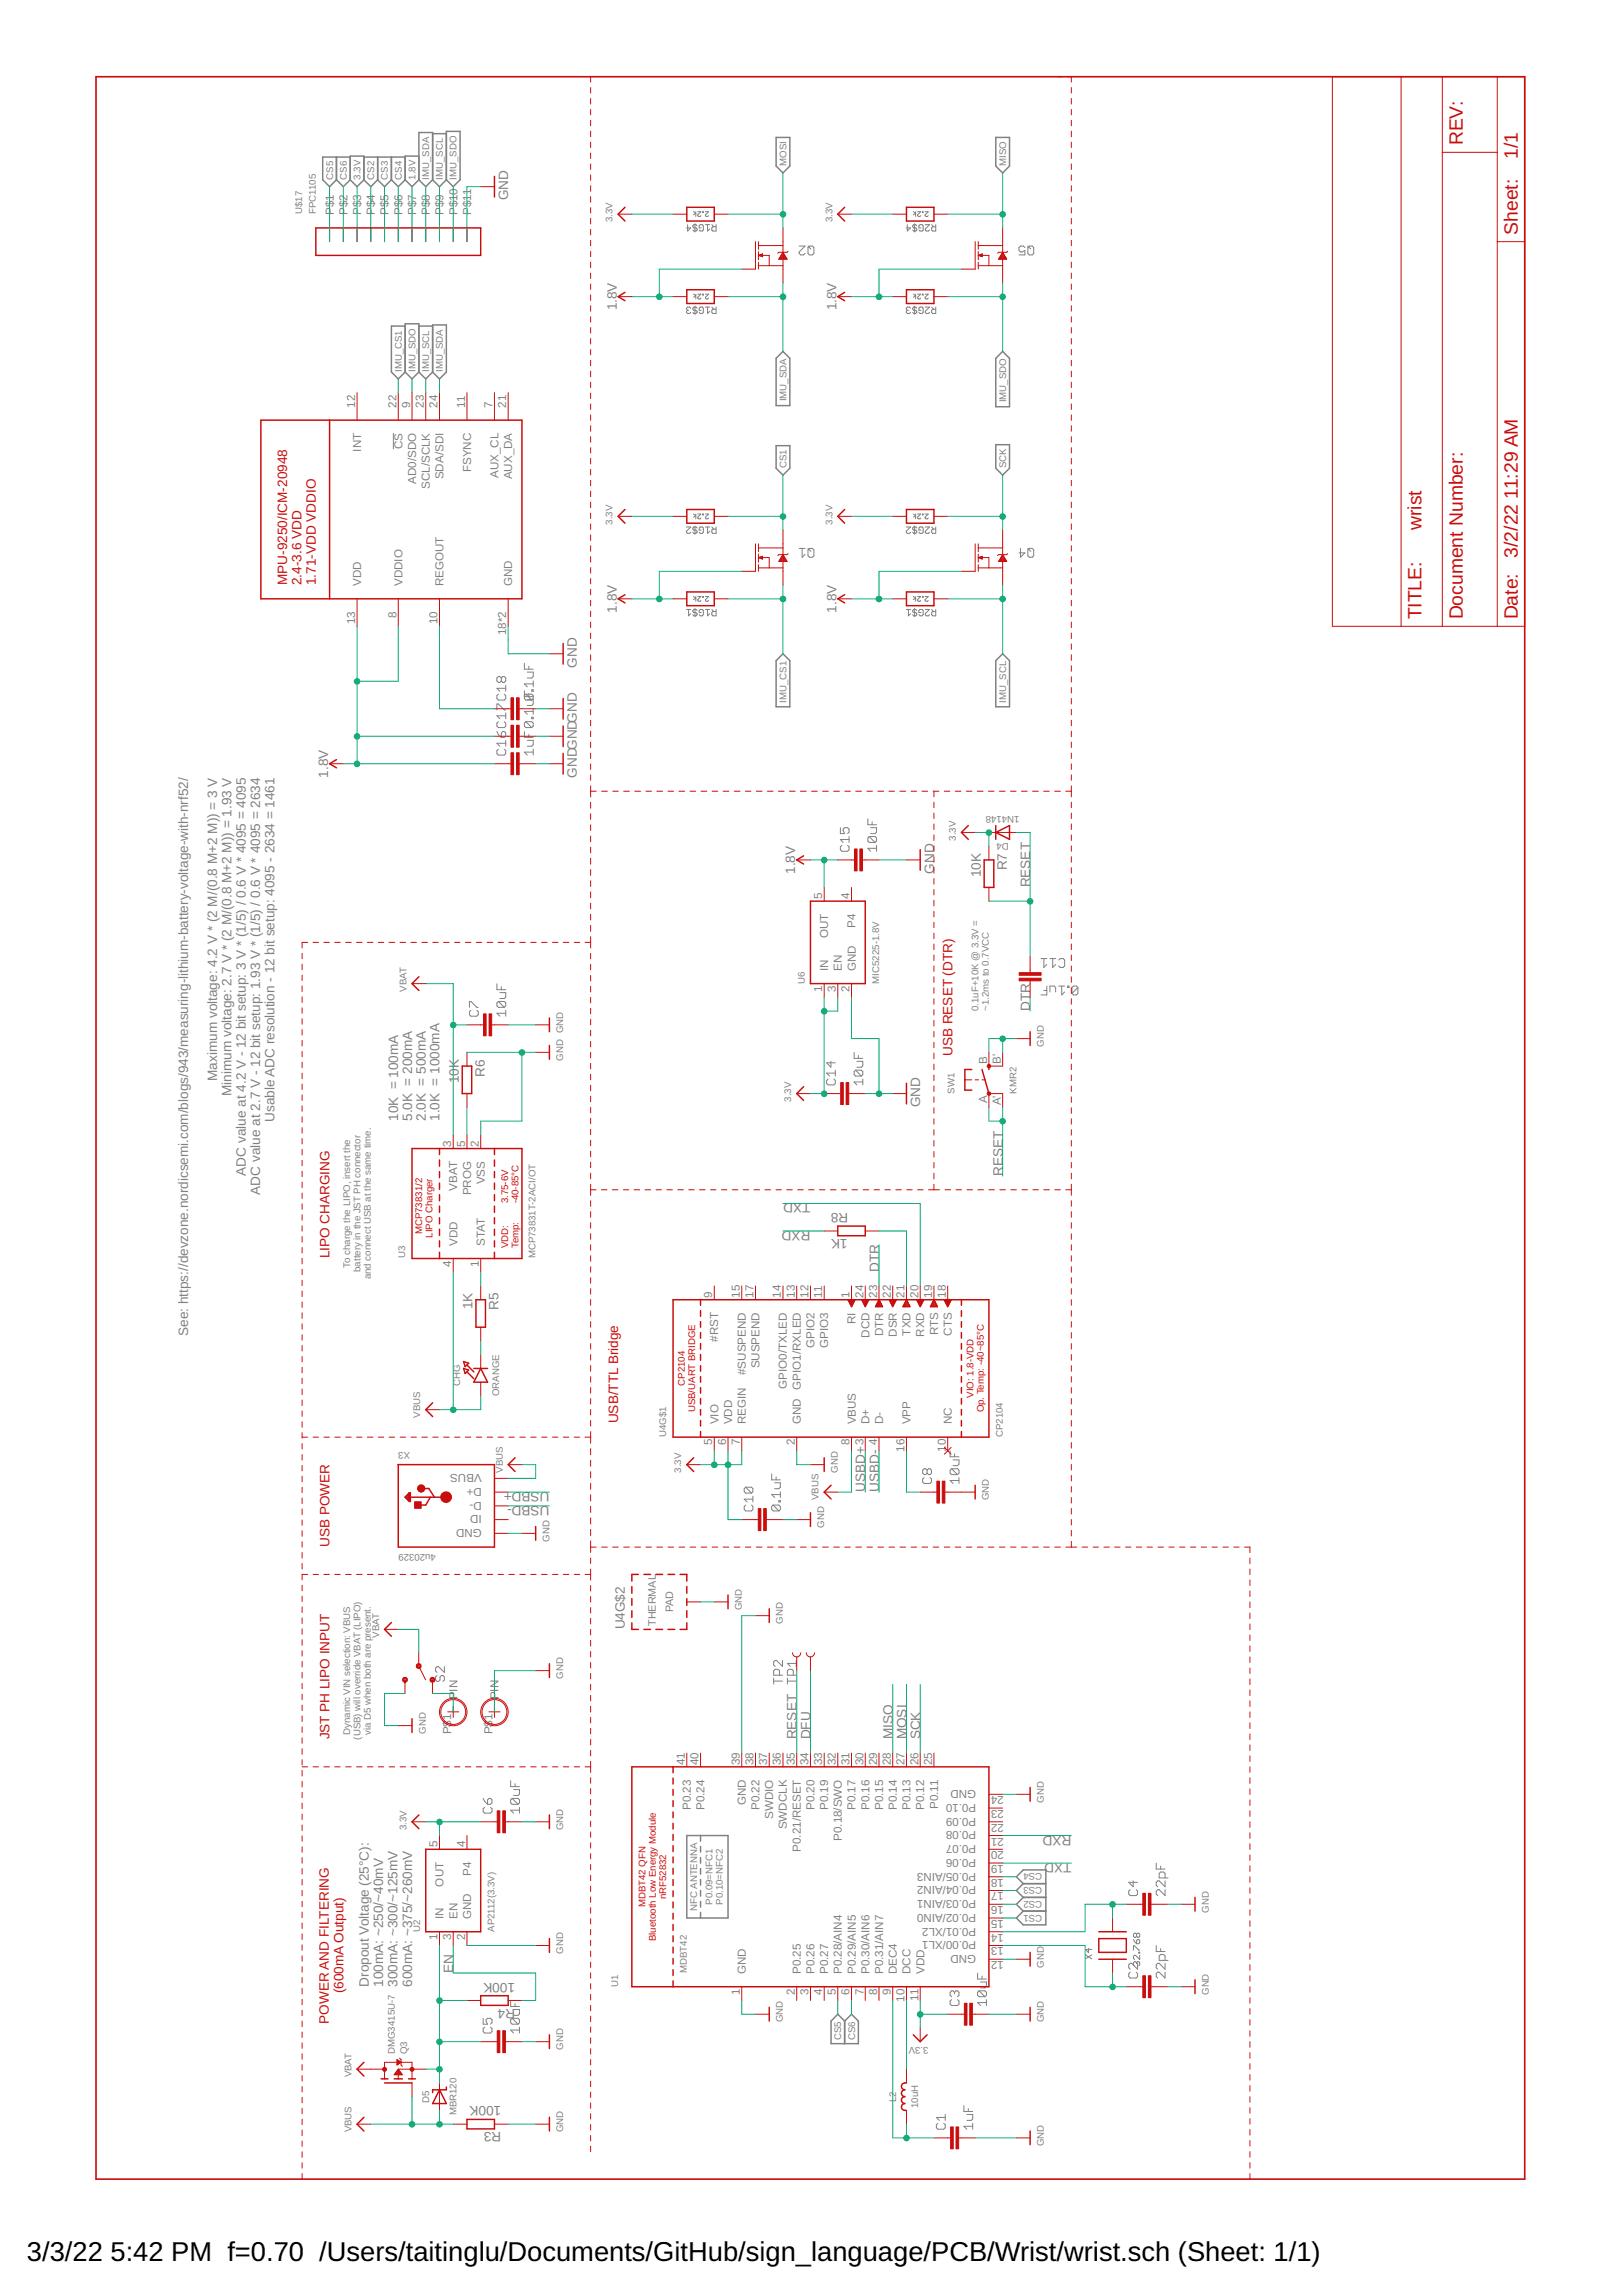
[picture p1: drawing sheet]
<svg xmlns="http://www.w3.org/2000/svg" width="210mm" height="297mm" viewBox="0 0 210 297" stroke-linecap="round" stroke-linejoin="round" font-family="sans-serif">
<defs><g id="words">
<g font-size="3.5">
<text x="3.5" y="292.5">3/3/22</text>
<text x="14.3" y="292.5">5:42 PM f=0.70 /Users/taitinglu/Documents/GitHub/sign_language/PCB/Wrist/wrist.sch (Sheet: 1/1)</text>
</g>
<g font-size="2.5" fill="#c90d0c">
<text x="189.3" y="18.8" transform="rotate(-90 189.3 18.8)">REV:</text>
<text x="196.4" y="20.6" transform="rotate(-90 196.4 20.6)">1/1</text>
<text x="196.4" y="30.4" transform="rotate(-90 196.4 30.4)">Sheet:</text>
<text x="196.4" y="64.5" transform="rotate(-90 196.4 64.5)">11:29 AM</text>
<text x="184" y="68.6" transform="rotate(-90 184 68.6)">wrist</text>
<text x="196.4" y="72.1" transform="rotate(-90 196.4 72.1)">3/2/22</text>
<text x="184" y="80.1" transform="rotate(-90 184 80.1)">TITLE:</text>
<text x="189.3" y="80.1" transform="rotate(-90 189.3 80.1)">Document Number:</text>
<text x="196.4" y="80.1" transform="rotate(-90 196.4 80.1)">Date:</text>
</g>
<g font-size="1.8" fill="#808080">
<text x="65.8" y="25.9" transform="rotate(-90 65.8 25.9)">GND</text>
<text x="79.8" y="40.2" transform="rotate(-90 79.8 40.2)">1.8V</text>
<text x="108.2" y="40.2" transform="rotate(-90 108.2 40.2)">1.8V</text>
<text x="79.8" y="79.3" transform="rotate(-90 79.8 79.3)">1.8V</text>
<text x="108.2" y="79.3" transform="rotate(-90 108.2 79.3)">1.8V</text>
<text x="74.7" y="86.4" transform="rotate(-90 74.7 86.4)">GND</text>
<text x="42.5" y="100.6" transform="rotate(-90 42.5 100.6)">1.8V</text>
<text x="74.7" y="100.6" transform="rotate(-90 74.7 100.6)">GNDGNDGND</text>
<text x="102.9" y="113.1" transform="rotate(-90 102.9 113.1)">1.8V</text>
<text x="120.9" y="113" transform="rotate(-90 120.9 113)">GND</text>
<text x="126.9" y="113.5" transform="rotate(-90 126.9 113.5)">10K</text>
<text x="130.3" y="112.6" transform="rotate(-90 130.3 112.6)">R7</text>
<text x="133.3" y="114.8" transform="rotate(-90 133.3 114.8)">RESET</text>
<text x="133.3" y="130.8" transform="rotate(-90 133.3 130.8)">DTR</text>
<text x="28.1" y="139.8" transform="rotate(-90 28.1 139.8)">Maximum voltage: 4.2 V * (2 M/(0.8 M+2 M)) = 3 V</text>
<text x="30" y="141.8" transform="rotate(-90 30 141.8)">Minimum voltage: 2.7 V * (2 M/(0.8 M+2 M)) = 1.93 V</text>
<text x="59.4" y="140.2" transform="rotate(-90 59.4 140.2)">10K</text>
<text x="62.7" y="139.3" transform="rotate(-90 62.7 139.3)">R6</text>
<text x="119.1" y="143.3" transform="rotate(-90 119.1 143.3)">GND</text>
<text x="35.5" y="145.2" transform="rotate(-90 35.5 145.2)">Usable ADC resolution - 12 bit setup: 4095 - 2634 = 1461</text>
<text x="51.5" y="145" transform="rotate(-90 51.5 145)">10K = 100mA</text>
<text x="53.3" y="145" transform="rotate(-90 53.3 145)">5.0K = 200mA</text>
<text x="55.1" y="145" transform="rotate(-90 55.1 145)">2.0K = 500mA</text>
<text x="56.9" y="145" transform="rotate(-90 56.9 145)">1.0K = 1000mA</text>
<text x="31.8" y="152.1" transform="rotate(-90 31.8 152.1)">ADC value at 4.2 V - 12 bit setup: 3 V * (1/5) / 0.6 V * 4095 = 4095</text>
<text x="33.7" y="154.5" transform="rotate(-90 33.7 154.5)">ADC value at 2.7 V - 12 bit setup: 1.93 V * (1/5) / 0.6 V * 4095 = 2634</text>
<text x="104.9" y="155.7" transform="rotate(-180 104.9 155.7)">TXD</text>
<text x="129.8" y="152.1" transform="rotate(-90 129.8 152.1)">RESET</text>
<text x="104.9" y="159.3" transform="rotate(-180 104.9 159.3)">RXD</text>
<text x="109.7" y="160.3" transform="rotate(-180 109.7 160.3)">1K</text>
<text x="109.8" y="157" transform="rotate(-180 109.8 157)">R8</text>
<text x="113.8" y="164.6" transform="rotate(-90 113.8 164.6)">DTR</text>
<text x="24.4" y="172.8" transform="rotate(-90 24.4 172.8)">See: https:/ devzone.nordicsemi.com/blogs/943/measuring-lithium-battery-voltage-with-nrf52/</text>
<text x="61.1" y="169.4" transform="rotate(-90 61.1 169.4)">1K</text>
<text x="64.5" y="169.5" transform="rotate(-90 64.5 169.5)">R5</text>
<text x="71.1" y="193" transform="rotate(-180 71.1 193)">USBD+</text>
<text x="71.1" y="194.8" transform="rotate(-180 71.1 194.8)">USBD-</text>
<text x="112" y="193" transform="rotate(-90 112 193)">USBD+</text>
<text x="113.8" y="193" transform="rotate(-90 113.8 193)">USBD-</text>
<text x="80.9" y="210.8" transform="rotate(-90 80.9 210.8)">U4G$2</text>
<text x="103.1" y="225" transform="rotate(-90 103.1 225)">RESET</text>
<text x="104.9" y="225" transform="rotate(-90 104.9 225)">DFU</text>
<text x="115.5" y="225" transform="rotate(-90 115.5 225)">MISO</text>
<text x="117.3" y="225" transform="rotate(-90 117.3 225)">MOSI</text>
<text x="119.1" y="225" transform="rotate(-90 119.1 225)">SCK</text>
<text x="138.6" y="237.5" transform="rotate(-180 138.6 237.5)">RXD</text>
<text x="138.6" y="241" transform="rotate(-180 138.6 241)">TXD</text>
<text x="47.7" y="257" transform="rotate(-90 47.7 257)">Dropout Voltage (25°C):</text>
<text x="49.6" y="257" transform="rotate(-90 49.6 257)">100mA: ~250/~40mV</text>
<text x="51.5" y="257" transform="rotate(-90 51.5 257)">300mA: ~300/~125mV</text>
<text x="53.3" y="257" transform="rotate(-90 53.3 257)">600mA: ~375/~260mV</text>
<text x="58.7" y="255.3" transform="rotate(-90 58.7 255.3)">EN</text>
<text x="66.7" y="256.5" transform="rotate(-180 66.7 256.5)">100K</text>
<text x="66.7" y="259.9" transform="rotate(-180 66.7 259.9)">R4</text>
<text x="64.9" y="272.5" transform="rotate(-180 64.9 272.5)">100K</text>
<text x="64.9" y="275.9" transform="rotate(-180 64.9 275.9)">R3</text>
</g>
<g font-size="1.8" fill="#c90d0c">
<text x="37.2" y="75.7" transform="rotate(-90 37.2 75.7)">MPU-9250/ICM-20948</text>
<text x="39" y="75.7" transform="rotate(-90 39 75.7)">2.4-3.6 VDD</text>
<text x="40.9" y="75.7" transform="rotate(-90 40.9 75.7)">1.71-VDD VDDIO</text>
<text x="123.3" y="136.6" transform="rotate(-90 123.3 136.6)">USB RESET (DTR)</text>
<text x="42.7" y="162.8" transform="rotate(-90 42.7 162.8)">LIPO CHARGING</text>
<text x="80" y="184.1" transform="rotate(-90 80 184.1)">USB/TTL Bridge</text>
<text x="42.7" y="200.1" transform="rotate(-90 42.7 200.1)">USB POWER</text>
<text x="42.7" y="225" transform="rotate(-90 42.7 225)">JST PH LIPO INPUT</text>
<text x="44.4" y="257.9" transform="rotate(-90 44.4 257.9)">(600mA Output)</text>
<text x="42.6" y="261.8" transform="rotate(-90 42.6 261.8)">POWER AND FILTERING</text>
</g>
<g font-size="1.5" fill="#808080">
<text x="43.2" y="27.8" transform="rotate(-90 43.2 27.8)">P$1</text>
<text x="45" y="27.8" transform="rotate(-90 45 27.8)">P$2</text>
<text x="46.7" y="27.8" transform="rotate(-90 46.7 27.8)">P$3</text>
<text x="48.5" y="27.8" transform="rotate(-90 48.5 27.8)">P$4</text>
<text x="50.3" y="27.8" transform="rotate(-90 50.3 27.8)">P$5</text>
<text x="52.1" y="27.8" transform="rotate(-90 52.1 27.8)">P$6</text>
<text x="53.9" y="27.8" transform="rotate(-90 53.9 27.8)">P$7</text>
<text x="55.6" y="27.8" transform="rotate(-90 55.6 27.8)">P$8</text>
<text x="57.4" y="27.8" transform="rotate(-90 57.4 27.8)">P$9</text>
<text x="59.2" y="27.8" transform="rotate(-90 59.2 27.8)">P$10</text>
<text x="61" y="27.8" transform="rotate(-90 61 27.8)">P$11</text>
<text x="46" y="52.7" transform="rotate(-90 46 52.7)">12</text>
<text x="51.3" y="52.7" transform="rotate(-90 51.3 52.7)">22</text>
<text x="53.1" y="52.7" transform="rotate(-90 53.1 52.7)">9</text>
<text x="54.8" y="52.7" transform="rotate(-90 54.8 52.7)">23</text>
<text x="56.6" y="52.7" transform="rotate(-90 56.6 52.7)">24</text>
<text x="60.2" y="52.7" transform="rotate(-90 60.2 52.7)">11</text>
<text x="63.7" y="52.7" transform="rotate(-90 63.7 52.7)">7</text>
<text x="65.5" y="52.7" transform="rotate(-90 65.5 52.7)">21</text>
<text x="46.7" y="58.4" transform="rotate(-90 46.7 58.4)">INT</text>
<text x="52.1" y="58.1" transform="rotate(-90 52.1 58.1)">CS</text>
<text x="53.8" y="62.6" transform="rotate(-90 53.8 62.6)">AD0/SDO</text>
<text x="55.6" y="63.3" transform="rotate(-90 55.6 63.3)">SCL/SCLK</text>
<text x="57.4" y="62" transform="rotate(-90 57.4 62)">SDA/SDI</text>
<text x="61" y="61.1" transform="rotate(-90 61 61.1)">FSYNC</text>
<text x="64.5" y="61.8" transform="rotate(-90 64.5 61.8)">AUX_CL</text>
<text x="66.3" y="62" transform="rotate(-90 66.3 62)">AUX_DA</text>
<text x="46.7" y="75.8" transform="rotate(-90 46.7 75.8)">VDD</text>
<text x="52.1" y="75.8" transform="rotate(-90 52.1 75.8)">VDDIO</text>
<text x="57.4" y="75.8" transform="rotate(-90 57.4 75.8)">REGOUT</text>
<text x="66.3" y="75.8" transform="rotate(-90 66.3 75.8)">GND</text>
<text x="46" y="80.8" transform="rotate(-90 46 80.8)">13</text>
<text x="51.3" y="79.9" transform="rotate(-90 51.3 79.9)">8</text>
<text x="56.6" y="80.8" transform="rotate(-90 56.6 80.8)">10</text>
<text x="65.5" y="82.2" transform="rotate(-90 65.5 82.2)">18*2</text>
<text x="106.4" y="116.3" transform="rotate(-90 106.4 116.3)">5</text>
<text x="110" y="116.3" transform="rotate(-90 110 116.3)">4</text>
<text x="107.2" y="121.4" transform="rotate(-90 107.2 121.4)">OUT</text>
<text x="107.2" y="125.6" transform="rotate(-90 107.2 125.6)">IN</text>
<text x="109" y="125.6" transform="rotate(-90 109 125.6)">EN</text>
<text x="110.7" y="120.1" transform="rotate(-90 110.7 120.1)">P4</text>
<text x="110.7" y="125.6" transform="rotate(-90 110.7 125.6)">GND</text>
<text x="106.4" y="128.3" transform="rotate(-90 106.4 128.3)">1</text>
<text x="108.2" y="128.3" transform="rotate(-90 108.2 128.3)">3</text>
<text x="110" y="128.3" transform="rotate(-90 110 128.3)">2</text>
<text x="127.7" y="137.7" transform="rotate(-90 127.7 137.7)">B</text>
<text x="129.5" y="137.7" transform="rotate(-90 129.5 137.7)">B'</text>
<text x="127.7" y="142.7" transform="rotate(-90 127.7 142.7)">A</text>
<text x="129.5" y="143" transform="rotate(-90 129.5 143)">A'</text>
<text x="58.4" y="148.3" transform="rotate(-90 58.4 148.3)">3</text>
<text x="60.2" y="148.3" transform="rotate(-90 60.2 148.3)">5</text>
<text x="62" y="148.3" transform="rotate(-90 62 148.3)">2</text>
<text x="59.2" y="154" transform="rotate(-90 59.2 154)">VBAT</text>
<text x="61" y="154.6" transform="rotate(-90 61 154.6)">PROG</text>
<text x="62.7" y="153.2" transform="rotate(-90 62.7 153.2)">VSS</text>
<text x="59.2" y="161.2" transform="rotate(-90 59.2 161.2)">VDD</text>
<text x="62.7" y="161.2" transform="rotate(-90 62.7 161.2)">STAT</text>
<text x="58.4" y="163.9" transform="rotate(-90 58.4 163.9)">4</text>
<text x="62" y="163.9" transform="rotate(-90 62 163.9)">1</text>
<text x="92.2" y="167.9" transform="rotate(-90 92.2 167.9)">9</text>
<text x="95.7" y="167.9" transform="rotate(-90 95.7 167.9)">15</text>
<text x="97.5" y="167.9" transform="rotate(-90 97.5 167.9)">17</text>
<text x="101.1" y="167.9" transform="rotate(-90 101.1 167.9)">14</text>
<text x="102.8" y="167.9" transform="rotate(-90 102.8 167.9)">13</text>
<text x="104.6" y="167.9" transform="rotate(-90 104.6 167.9)">12</text>
<text x="106.4" y="167.9" transform="rotate(-90 106.4 167.9)">11</text>
<text x="110" y="167.9" transform="rotate(-90 110 167.9)">1</text>
<text x="111.7" y="167.9" transform="rotate(-90 111.7 167.9)">24</text>
<text x="113.5" y="167.9" transform="rotate(-90 113.5 167.9)">23</text>
<text x="115.3" y="167.9" transform="rotate(-90 115.3 167.9)">22</text>
<text x="117.1" y="167.9" transform="rotate(-90 117.1 167.9)">21</text>
<text x="118.8" y="167.9" transform="rotate(-90 118.8 167.9)">20</text>
<text x="120.6" y="167.9" transform="rotate(-90 120.6 167.9)">19</text>
<text x="122.4" y="167.9" transform="rotate(-90 122.4 167.9)">18</text>
<text x="93" y="173.6" transform="rotate(-90 93 173.6)">#RST</text>
<text x="110.7" y="171.3" transform="rotate(-90 110.7 171.3)">RI</text>
<text x="112.5" y="173" transform="rotate(-90 112.5 173)">DCD</text>
<text x="114.3" y="172.9" transform="rotate(-90 114.3 172.9)">DTR</text>
<text x="116.1" y="173" transform="rotate(-90 116.1 173)">DSR</text>
<text x="117.8" y="172.8" transform="rotate(-90 117.8 172.8)">TXD</text>
<text x="119.6" y="173" transform="rotate(-90 119.6 173)">RXD</text>
<text x="121.4" y="172.8" transform="rotate(-90 121.4 172.8)">RTS</text>
<text x="123.2" y="172.8" transform="rotate(-90 123.2 172.8)">CTS</text>
<text x="96.5" y="177.9" transform="rotate(-90 96.5 177.9)">#SUSPEND</text>
<text x="98.3" y="177" transform="rotate(-90 98.3 177)">SUSPEND</text>
<text x="101.8" y="179.6" transform="rotate(-90 101.8 179.6)">GPIO0/TXLED</text>
<text x="103.6" y="179.8" transform="rotate(-90 103.6 179.8)">GPIO1/RXLED</text>
<text x="105.4" y="174.4" transform="rotate(-90 105.4 174.4)">GPIO2</text>
<text x="107.2" y="174.4" transform="rotate(-90 107.2 174.4)">GPIO3</text>
<text x="93" y="184.3" transform="rotate(-90 93 184.3)">VIO</text>
<text x="94.7" y="184.3" transform="rotate(-90 94.7 184.3)">VDD</text>
<text x="96.5" y="184.3" transform="rotate(-90 96.5 184.3)">REGIN</text>
<text x="103.6" y="184.3" transform="rotate(-90 103.6 184.3)">GND</text>
<text x="110.7" y="184.3" transform="rotate(-90 110.7 184.3)">VBUS</text>
<text x="112.5" y="184.3" transform="rotate(-90 112.5 184.3)">D+</text>
<text x="114.3" y="184.3" transform="rotate(-90 114.3 184.3)">D-</text>
<text x="117.8" y="184.3" transform="rotate(-90 117.8 184.3)">VPP</text>
<text x="123.2" y="184.3" transform="rotate(-90 123.2 184.3)">NC</text>
<text x="62.3" y="190.7" transform="rotate(-180 62.3 190.7)">VBUS</text>
<text x="92.2" y="187" transform="rotate(-90 92.2 187)">5</text>
<text x="94" y="187" transform="rotate(-90 94 187)">6</text>
<text x="95.7" y="187" transform="rotate(-90 95.7 187)">7</text>
<text x="102.8" y="187" transform="rotate(-90 102.8 187)">2</text>
<text x="110" y="187" transform="rotate(-90 110 187)">8</text>
<text x="111.7" y="187" transform="rotate(-90 111.7 187)">3</text>
<text x="113.5" y="187" transform="rotate(-90 113.5 187)">4</text>
<text x="117.1" y="187.8" transform="rotate(-90 117.1 187.8)">16</text>
<text x="122.4" y="187.8" transform="rotate(-90 122.4 187.8)">10</text>
<text x="62.3" y="192.5" transform="rotate(-180 62.3 192.5)">D+</text>
<text x="62.3" y="194.3" transform="rotate(-180 62.3 194.3)">D-</text>
<text x="62.3" y="197.8" transform="rotate(-180 62.3 197.8)">GND</text>
<text x="62.3" y="196.1" transform="rotate(-180 62.3 196.1)">ID</text>
<text x="59.2" y="219.8" transform="rotate(-90 59.2 219.8)">PIN</text>
<text x="64.5" y="219.8" transform="rotate(-90 64.5 219.8)">PIN</text>
<text x="58.4" y="224.4" transform="rotate(-90 58.4 224.4)">P$1</text>
<text x="63.7" y="224.4" transform="rotate(-90 63.7 224.4)">P$1</text>
<text x="88.6" y="228.3" transform="rotate(-90 88.6 228.3)">41</text>
<text x="90.4" y="228.3" transform="rotate(-90 90.4 228.3)">40</text>
<text x="95.7" y="228.3" transform="rotate(-90 95.7 228.3)">39</text>
<text x="96.5" y="233.6" transform="rotate(-90 96.5 233.6)">GND</text>
<text x="97.5" y="228.3" transform="rotate(-90 97.5 228.3)">38</text>
<text x="99.3" y="228.3" transform="rotate(-90 99.3 228.3)">37</text>
<text x="101.1" y="228.3" transform="rotate(-90 101.1 228.3)">36</text>
<text x="102.8" y="228.3" transform="rotate(-90 102.8 228.3)">35</text>
<text x="104.6" y="228.3" transform="rotate(-90 104.6 228.3)">34</text>
<text x="106.4" y="228.3" transform="rotate(-90 106.4 228.3)">33</text>
<text x="108.2" y="228.3" transform="rotate(-90 108.2 228.3)">32</text>
<text x="110" y="228.3" transform="rotate(-90 110 228.3)">31</text>
<text x="111.7" y="228.3" transform="rotate(-90 111.7 228.3)">30</text>
<text x="113.5" y="228.3" transform="rotate(-90 113.5 228.3)">29</text>
<text x="115.3" y="228.3" transform="rotate(-90 115.3 228.3)">28</text>
<text x="117.1" y="228.3" transform="rotate(-90 117.1 228.3)">27</text>
<text x="118.8" y="228.3" transform="rotate(-90 118.8 228.3)">26</text>
<text x="120.6" y="228.3" transform="rotate(-90 120.6 228.3)">25</text>
<text x="126.3" y="233.4" transform="rotate(-180 126.3 233.4)">P0.10</text>
<text x="126.3" y="231.6" transform="rotate(-180 126.3 231.6)">GND</text>
<text x="129.9" y="232.4" transform="rotate(-180 129.9 232.4)">24</text>
<text x="56.6" y="239" transform="rotate(-90 56.6 239)">5</text>
<text x="60.2" y="239" transform="rotate(-90 60.2 239)">4</text>
<text x="89.4" y="234.2" transform="rotate(-90 89.4 234.2)">P0.23</text>
<text x="91.2" y="234.2" transform="rotate(-90 91.2 234.2)">P0.24</text>
<text x="98.3" y="234.2" transform="rotate(-90 98.3 234.2)">P0.22</text>
<text x="100.1" y="235.3" transform="rotate(-90 100.1 235.3)">SWDIO</text>
<text x="101.8" y="236.7" transform="rotate(-90 101.8 236.7)">SWDCLK</text>
<text x="103.6" y="239.6" transform="rotate(-90 103.6 239.6)">P0.21/RESET</text>
<text x="105.4" y="234.2" transform="rotate(-90 105.4 234.2)">P0.20</text>
<text x="107.2" y="234.2" transform="rotate(-90 107.2 234.2)">P0.19</text>
<text x="109" y="238.2" transform="rotate(-90 109 238.2)">P0.18/SWO</text>
<text x="110.7" y="234.2" transform="rotate(-90 110.7 234.2)">P0.17</text>
<text x="112.5" y="234.2" transform="rotate(-90 112.5 234.2)">P0.16</text>
<text x="114.3" y="234.2" transform="rotate(-90 114.3 234.2)">P0.15</text>
<text x="116.1" y="234.2" transform="rotate(-90 116.1 234.2)">P0.14</text>
<text x="117.8" y="234.2" transform="rotate(-90 117.8 234.2)">P0.13</text>
<text x="119.6" y="234.2" transform="rotate(-90 119.6 234.2)">P0.12</text>
<text x="121.4" y="234" transform="rotate(-90 121.4 234)">P0.11</text>
<text x="126.3" y="238.7" transform="rotate(-180 126.3 238.7)">P0.07</text>
<text x="126.3" y="236.9" transform="rotate(-180 126.3 236.9)">P0.08</text>
<text x="126.3" y="235.2" transform="rotate(-180 126.3 235.2)">P0.09</text>
<text x="129.9" y="239.5" transform="rotate(-180 129.9 239.5)">20</text>
<text x="129.9" y="237.7" transform="rotate(-180 129.9 237.7)">21</text>
<text x="129.9" y="235.9" transform="rotate(-180 129.9 235.9)">22</text>
<text x="129.9" y="234.2" transform="rotate(-180 129.9 234.2)">23</text>
<text x="57.4" y="244.1" transform="rotate(-90 57.4 244.1)">OUT</text>
<text x="61" y="242.7" transform="rotate(-90 61 242.7)">P4</text>
<text x="126.3" y="245.8" transform="rotate(-180 126.3 245.8)">P0.03/AIN1</text>
<text x="126.3" y="244.1" transform="rotate(-180 126.3 244.1)">P0.04/AIN2</text>
<text x="126.3" y="242.3" transform="rotate(-180 126.3 242.3)">P0.05/AIN3</text>
<text x="126.3" y="240.5" transform="rotate(-180 126.3 240.5)">P0.06</text>
<text x="129.9" y="244.8" transform="rotate(-180 129.9 244.8)">17</text>
<text x="129.9" y="243.1" transform="rotate(-180 129.9 243.1)">18</text>
<text x="129.9" y="241.3" transform="rotate(-180 129.9 241.3)">19</text>
<text x="56.6" y="251" transform="rotate(-90 56.6 251)">1</text>
<text x="57.4" y="248.3" transform="rotate(-90 57.4 248.3)">IN</text>
<text x="58.4" y="251" transform="rotate(-90 58.4 251)">3</text>
<text x="59.2" y="248.3" transform="rotate(-90 59.2 248.3)">EN</text>
<text x="60.2" y="251" transform="rotate(-90 60.2 251)">2</text>
<text x="61" y="248.3" transform="rotate(-90 61 248.3)">GND</text>
<text x="126.3" y="251.2" transform="rotate(-180 126.3 251.2)">P0.00/XL1</text>
<text x="126.3" y="249.4" transform="rotate(-180 126.3 249.4)">P0.01/XL2</text>
<text x="126.3" y="247.6" transform="rotate(-180 126.3 247.6)">P0.02/AIN0</text>
<text x="129.9" y="251.9" transform="rotate(-180 129.9 251.9)">13</text>
<text x="129.9" y="250.2" transform="rotate(-180 129.9 250.2)">14</text>
<text x="129.9" y="248.4" transform="rotate(-180 129.9 248.4)">15</text>
<text x="129.9" y="246.6" transform="rotate(-180 129.9 246.6)">16</text>
<text x="96.5" y="255.4" transform="rotate(-90 96.5 255.4)">GND</text>
<text x="103.6" y="255.4" transform="rotate(-90 103.6 255.4)">P0.25</text>
<text x="105.4" y="255.4" transform="rotate(-90 105.4 255.4)">P0.26</text>
<text x="107.2" y="255.4" transform="rotate(-90 107.2 255.4)">P0.27</text>
<text x="109" y="255.4" transform="rotate(-90 109 255.4)">P0.28/AIN4</text>
<text x="110.7" y="255.4" transform="rotate(-90 110.7 255.4)">P0.29/AIN5</text>
<text x="112.5" y="255.4" transform="rotate(-90 112.5 255.4)">P0.30/AIN6</text>
<text x="114.3" y="255.4" transform="rotate(-90 114.3 255.4)">P0.31/AIN7</text>
<text x="116.1" y="255.4" transform="rotate(-90 116.1 255.4)">DEC4</text>
<text x="117.8" y="255.4" transform="rotate(-90 117.8 255.4)">DCC</text>
<text x="119.6" y="255.4" transform="rotate(-90 119.6 255.4)">VDD</text>
<text x="126.3" y="252.9" transform="rotate(-180 126.3 252.9)">GND</text>
<text x="129.9" y="253.7" transform="rotate(-180 129.9 253.7)">12</text>
<text x="95.7" y="258.1" transform="rotate(-90 95.7 258.1)">1</text>
<text x="102.8" y="258.1" transform="rotate(-90 102.8 258.1)">2</text>
<text x="104.6" y="258.1" transform="rotate(-90 104.6 258.1)">3</text>
<text x="106.4" y="258.1" transform="rotate(-90 106.4 258.1)">4</text>
<text x="108.2" y="258.1" transform="rotate(-90 108.2 258.1)">5</text>
<text x="110" y="258.1" transform="rotate(-90 110 258.1)">6</text>
<text x="111.7" y="258.1" transform="rotate(-90 111.7 258.1)">7</text>
<text x="113.5" y="258.1" transform="rotate(-90 113.5 258.1)">8</text>
<text x="115.3" y="258.1" transform="rotate(-90 115.3 258.1)">9</text>
<text x="117.1" y="259" transform="rotate(-90 117.1 259)">10</text>
<text x="118.8" y="258.8" transform="rotate(-90 118.8 258.8)">11</text>
</g>
<g font-size="1.4" fill="#808080">
<text x="87.1" y="208.6" transform="rotate(-90 87.1 208.6)">PAD</text>
<text x="84.9" y="210.4" transform="rotate(-90 84.9 210.4)">THERMAL</text>
</g>
<g font-size="1.2" fill="#808080">
<text x="43.1" y="23.3" transform="rotate(-90 43.1 23.3)">CS5</text>
<text x="44.9" y="23.3" transform="rotate(-90 44.9 23.3)">CS6</text>
<text x="46.7" y="23.3" transform="rotate(-90 46.7 23.3)">3.3V</text>
<text x="48.4" y="23.3" transform="rotate(-90 48.4 23.3)">CS2</text>
<text x="50.2" y="23.3" transform="rotate(-90 50.2 23.3)">CS3</text>
<text x="52" y="23.3" transform="rotate(-90 52 23.3)">CS4</text>
<text x="53.8" y="23.3" transform="rotate(-90 53.8 23.3)">1.8V</text>
<text x="55.5" y="23.3" transform="rotate(-90 55.5 23.3)">IMU_SDA</text>
<text x="57.3" y="23.3" transform="rotate(-90 57.3 23.3)">IMU_SCL</text>
<text x="59.1" y="23.3" transform="rotate(-90 59.1 23.3)">IMU_SDO</text>
<text x="101.8" y="21.5" transform="rotate(-90 101.8 21.5)">MOSI</text>
<text x="130.2" y="21.5" transform="rotate(-90 130.2 21.5)">MISO</text>
<text x="39.1" y="27.7" transform="rotate(-90 39.1 27.7)">U$17</text>
<text x="40.9" y="27.7" transform="rotate(-90 40.9 27.7)">FPC1105</text>
<text x="79.3" y="28.8" transform="rotate(-90 79.3 28.8)">3.3V</text>
<text x="107.7" y="28.8" transform="rotate(-90 107.7 28.8)">3.3V</text>
<text x="52" y="48.1" transform="rotate(-90 52 48.1)">IMU_CS1</text>
<text x="53.8" y="48.1" transform="rotate(-90 53.8 48.1)">IMU_SDO</text>
<text x="55.5" y="48.1" transform="rotate(-90 55.5 48.1)">IMU_SCL</text>
<text x="57.3" y="48.1" transform="rotate(-90 57.3 48.1)">IMU_SDA</text>
<text x="101.8" y="51.9" transform="rotate(-90 101.8 51.9)">IMU_SDA</text>
<text x="130.2" y="52.1" transform="rotate(-90 130.2 52.1)">IMU_SDO</text>
<text x="101.8" y="60.6" transform="rotate(-90 101.8 60.6)">CS1</text>
<text x="130.2" y="60.6" transform="rotate(-90 130.2 60.6)">SCK</text>
<text x="79.3" y="67.9" transform="rotate(-90 79.3 67.9)">3.3V</text>
<text x="107.7" y="67.9" transform="rotate(-90 107.7 67.9)">3.3V</text>
<text x="101.8" y="90.9" transform="rotate(-90 101.8 90.9)">IMU_CS1</text>
<text x="130.2" y="90.9" transform="rotate(-90 130.2 90.9)">IMU_SCL</text>
<text x="131.9" y="105.5" transform="rotate(-180 131.9 105.5)">1N4148</text>
<text x="123.7" y="108.8" transform="rotate(-90 123.7 108.8)">3.3V</text>
<text x="130.5" y="109" transform="rotate(-180 130.5 109)">D4</text>
<text x="52.6" y="128.3" transform="rotate(-90 52.6 128.3)">VBAT</text>
<text x="104.2" y="127.3" transform="rotate(-90 104.2 127.3)">U6</text>
<text x="113.8" y="127.3" transform="rotate(-90 113.8 127.3)">MIC5225-1.8V</text>
<text x="126.6" y="130.8" transform="rotate(-90 126.6 130.8)">0.1uF+10K @ 3.3V =</text>
<text x="128" y="130.8" transform="rotate(-90 128 130.8)">~1.2ms to 0.7VCC</text>
<text x="72.9" y="137.2" transform="rotate(-90 72.9 137.2)">GND GND</text>
<text x="135.1" y="135.4" transform="rotate(-90 135.1 135.4)">GND</text>
<text x="102.4" y="142.5" transform="rotate(-90 102.4 142.5)">3.3V</text>
<text x="123.5" y="141.5" transform="rotate(-90 123.5 141.5)">SW1</text>
<text x="131.5" y="141.5" transform="rotate(-90 131.5 141.5)">KMR2</text>
<text x="45.3" y="164" transform="rotate(-90 45.3 164)">To charge the LIPO, insert the</text>
<text x="46.7" y="164.5" transform="rotate(-90 46.7 164.5)">battery in the JST PH connector</text>
<text x="48" y="165.5" transform="rotate(-90 48 165.5)">and connect USB at the same time.</text>
<text x="52.4" y="162.8" transform="rotate(-90 52.4 162.8)">U3</text>
<text x="69.3" y="162.8" transform="rotate(-90 69.3 162.8)">MCP73831T-2ACI/OT</text>
<text x="59.5" y="179.3" transform="rotate(-90 59.5 179.3)">CHG</text>
<text x="54.4" y="183.4" transform="rotate(-90 54.4 183.4)">VBUS</text>
<text x="64.6" y="180.6" transform="rotate(-90 64.6 180.6)">ORANGE</text>
<text x="86.2" y="185.9" transform="rotate(-90 86.2 185.9)">U4G$1</text>
<text x="129.8" y="185.9" transform="rotate(-90 129.8 185.9)">CP2104</text>
<text x="53.1" y="187.9" transform="rotate(-180 53.1 187.9)">X3</text>
<text x="65.1" y="190.5" transform="rotate(-90 65.1 190.5)">VBUS</text>
<text x="88.2" y="190.5" transform="rotate(-90 88.2 190.5)">3.3V</text>
<text x="108.4" y="190.5" transform="rotate(-90 108.4 190.5)">GND</text>
<text x="105.9" y="194.1" transform="rotate(-90 105.9 194.1)">VBUS</text>
<text x="106.6" y="197.7" transform="rotate(-90 106.6 197.7)">GND</text>
<text x="128" y="194.1" transform="rotate(-90 128 194.1)">GND</text>
<text x="56.4" y="201" transform="rotate(-180 56.4 201)">4u20329</text>
<text x="71.1" y="199.4" transform="rotate(-90 71.1 199.4)">GND</text>
<text x="96" y="208.3" transform="rotate(-90 96 208.3)">GND</text>
<text x="49.1" y="211.9" transform="rotate(-90 49.1 211.9)">VBAT</text>
<text x="101.3" y="210.1" transform="rotate(-90 101.3 210.1)">GND</text>
<text x="72.9" y="217.2" transform="rotate(-90 72.9 217.2)">GND</text>
<text x="45.3" y="224.5" transform="rotate(-90 45.3 224.5)">Dynamic VIN selection: VBUS</text>
<text x="46.7" y="225.1" transform="rotate(-90 46.7 225.1)">(USB) will override VBAT (LIPO)</text>
<text x="48" y="224.5" transform="rotate(-90 48 224.5)">via D5 when both are present.</text>
<text x="55.1" y="224.3" transform="rotate(-90 55.1 224.3)">GND</text>
<text x="135.1" y="233.2" transform="rotate(-90 135.1 233.2)">GND</text>
<text x="52.6" y="236.8" transform="rotate(-90 52.6 236.8)">3.3V</text>
<text x="72.9" y="236.8" transform="rotate(-90 72.9 236.8)">GND</text>
<text x="134.9" y="245.9" transform="rotate(-180 134.9 245.9)">CS2</text>
<text x="134.9" y="244.1" transform="rotate(-180 134.9 244.1)">CS3</text>
<text x="134.9" y="242.4" transform="rotate(-180 134.9 242.4)">CS4</text>
<text x="54.4" y="249.9" transform="rotate(-90 54.4 249.9)">U2</text>
<text x="64" y="249.9" transform="rotate(-90 64 249.9)">AP2112(3.3V)</text>
<text x="90.2" y="247.2" transform="rotate(-90 90.2 247.2)">NFC ANTENNA</text>
<text x="92.2" y="246.4" transform="rotate(-90 92.2 246.4)">P0.09=NFC1</text>
<text x="93.5" y="246.4" transform="rotate(-90 93.5 246.4)">P0.10=NFC2</text>
<text x="134.9" y="247.7" transform="rotate(-180 134.9 247.7)">CS1</text>
<text x="156.4" y="247.4" transform="rotate(-90 156.4 247.4)">GND</text>
<text x="72.9" y="252.8" transform="rotate(-90 72.9 252.8)">GND</text>
<text x="80" y="257" transform="rotate(-90 80 257)">U1</text>
<text x="88.9" y="255.3" transform="rotate(-90 88.9 255.3)">MDBT42</text>
<text x="135.1" y="254.5" transform="rotate(-90 135.1 254.5)">GND</text>
<text x="101.3" y="261.7" transform="rotate(-90 101.3 261.7)">GND</text>
<text x="108.9" y="263.9" transform="rotate(-90 108.9 263.9)">CS5</text>
<text x="110.6" y="263.9" transform="rotate(-90 110.6 263.9)">CS6</text>
<text x="135.1" y="261.7" transform="rotate(-90 135.1 261.7)">GND</text>
<text x="156.4" y="258.1" transform="rotate(-90 156.4 258.1)">GND</text>
<text x="45.5" y="268.8" transform="rotate(-90 45.5 268.8)">VBAT</text>
<text x="51.1" y="265.7" transform="rotate(-90 51.1 265.7)">DMG3415U-7</text>
<text x="52.7" y="265.7" transform="rotate(-90 52.7 265.7)">Q3</text>
<text x="72.9" y="265.2" transform="rotate(-90 72.9 265.2)">GND</text>
<text x="120.2" y="264.9" transform="rotate(-180 120.2 264.9)">3.3V</text>
<text x="45.5" y="275.9" transform="rotate(-90 45.5 275.9)">VBUS</text>
<text x="55.5" y="272" transform="rotate(-90 55.5 272)">D5</text>
<text x="59.1" y="273.7" transform="rotate(-90 59.1 273.7)">MBR120</text>
<text x="72.9" y="275.9" transform="rotate(-90 72.9 275.9)">GND</text>
<text x="116" y="272" transform="rotate(-90 116 272)">L2</text>
<text x="118.8" y="272.7" transform="rotate(-90 118.8 272.7)">10uH</text>
<text x="135.1" y="277.7" transform="rotate(-90 135.1 277.7)">GND</text>
</g>
<g font-size="1.2" fill="#c90d0c">
<text x="65.8" y="155.7" transform="rotate(-90 65.8 155.7)">3.75-6V</text>
<text x="67.1" y="155.7" transform="rotate(-90 67.1 155.7)">-40-85°C</text>
<text x="54.7" y="159.7" transform="rotate(-90 54.7 159.7)">MCP73831/2</text>
<text x="56" y="160.1" transform="rotate(-90 56 160.1)">LIPO Charger</text>
<text x="65.8" y="161.5" transform="rotate(-90 65.8 161.5)">VDD:</text>
<text x="67.1" y="161.5" transform="rotate(-90 67.1 161.5)">Temp:</text>
<text x="88.6" y="179.3" transform="rotate(-90 88.6 179.3)">CP2104</text>
<text x="90" y="182.7" transform="rotate(-90 90 182.7)">USB/UART BRIDGE</text>
<text x="126" y="180.8" transform="rotate(-90 126 180.8)">VIO: 1.8-VDD</text>
<text x="127.3" y="182.7" transform="rotate(-90 127.3 182.7)">Op. Temp: -40~85°C</text>
<text x="86.2" y="245.7" transform="rotate(-90 86.2 245.7)">nRF52832</text>
<text x="83.5" y="246.8" transform="rotate(-90 83.5 246.8)">MDBT42 QFN</text>
<text x="84.9" y="251.1" transform="rotate(-90 84.9 251.1)">Bluetooth Low Energy Module</text>
</g>
</g></defs>
<g fill="none" stroke="#808080" stroke-width=".19">
<path d="M56 17.3h1.8M57.8 17h1.7v6.3l-.8 .9-.9-.9zM100.4 17.8h1.8v3.7l-.9 .9-.9-.9zM128.9 17.8h1.7v3.7l-.8 .9-.9-.9zM43.5 20.3v3M43.5 23.3l.9 .9 .9-.9M45.3 23.3l.9 .9 .9-.9M45.3 23.3v-3.1h1.8v3.1M45.3 20.3h-3.5v3l.9 .9 .8-.9M47.1 23.3l.9 .9 .9-.9M47.1 20.3h5.3M48.9 20.3v3"/>
<path d="M48.9 23.3l.9 .9 .9-.9M50.7 20.3v3M50.7 23.3l.8 .9 .9-.9M52.4 23.3l.9 .9 .9-.9M54.2 20.2h-1.8v3.1M54.2 23.3v-6.2h1.8v6.2M54.2 23.3l.9 .9 .9-.9M56 23.3l.9 .9 .9-.9M52.4 42.2h-1.7v5.9l.8 .9 .9-.9M52.4 48.1v-6.2h1.8v6.2M52.4 48.1l.9 .9 .9-.9M54.2 42.2h1.8"/>
<path d="M54.2 48.1l.9 .9 .9-.9M56 42h1.8v6.1l-.9 .9-.9-.9zM100.4 57.7h1.8v2.9l-.9 .9-.9-.9zM101.3 45.5l.9 .9v6.1h-1.8v-6.1zM128.9 57.5h1.7v3.1l-.8 .9-.9-.9zM129.8 45.5l.8 .9v6.2h-1.7v-6.2zM101.3 84.6l.9 .9v5.9h-1.8v-5.9zM129.8 84.6l.8 .9v5.9h-1.7v-5.9zM88.9 237.5h5.3v10.6h-5.3zM90.7 237.5v.7M90.7 238.9v.7M90.7 240.3v.7"/>
<path d="M90.7 241.7v.8M90.7 243.2v.7M90.7 244.6v.7M90.7 246v.7M90.7 247.4v.7M132.4 243.7l-.9-.9 .9-.9h2.9v7.1h-2.9l-.9-.9 .9-.9M132.4 247.2h2.9M132.4 245.5l-.9 .9 .9 .8M132.4 245.5h2.9M132.4 243.7l-.9 .9 .9 .9M132.4 243.7h2.9M108.4 260.6l.9 .9 .9-.9 .9 .9v2.9h-3.6v-2.9z"/>
<path d="M109.3 261.5v2.9"/>
</g>
<g fill="none" stroke="#808080" stroke-width=".13">
<path d="M89 29.1v.8l.4-.4h-.6M89.4 39.9l-.1-.2h-.3l-.2 .2 .2 .3M89.7 38.1l.3 .2-.3 .2M89.7 27.4l.3 .2-.3 .2M89.9 28.9v1.1M89.9 39.6v1.1M90 27.4v.6M90 38.1v.6M90.2 29.2l-.1-.1h-.3l-.1 .2 .1 .2h.3l.1 .1v.2l-.1 .1h-.3l-.1-.1M90.2 39.9l-.1-.2h-.3l-.1 .3 .1 .2h.3l.1 .2-.1 .2h-.3l-.1-.2M90.3 27.4h.4l-.4 .4 .1 .2h.2l.1-.1M90.3 38.1h.4l-.4 .4 .1 .2h.2l.1-.1"/>
<path d="M90.7 29.5h-.2v-.3l.1-.1h.3l.1 .1v.6l-.1 .1h-.3l-.1-.1M90.9 27.4h.1v.1h-.1zM90.9 38.1h.1v.1h-.1zM91.3 27.4h.4l-.4 .4 .1 .2h.2l.1-.1M91.3 38.1h.4l-.4 .4 .1 .2h.2l.1-.1M91.3 39.7h.5M91.3 29.1h.5M91.6 29.1v.8l.2-.3M91.6 39.7v.9l.2-.3M92.1 39.7l.3 .3M92.1 29.1l.3 .2M92.7 29.1v.8h-.5l-.1-.1v-.3l.1-.2h.5"/>
<path d="M92.7 39.7v.9h-.5l-.1-.2v-.2l.1-.2h.5M103.4 31.8h.8l-.8 .8v.2l.2 .2h.4l.2-.2M104.6 32l.2-.2h.3l.2 .2v.8l-.2 .2h-.3l-.2-.2zM104.6 31.8l.3 .4M117.4 29.1v.8l.4-.4h-.5M117.8 39.9l-.1-.2h-.3l-.1 .2 .1 .3M118.2 38.1l.3 .2-.3 .2M118.2 27.4l.3 .2-.3 .2M118.4 28.9v1.1M118.4 39.6v1.1M118.5 27.4v.6M118.5 38.1v.6"/>
<path d="M118.6 39.9l-.1-.2h-.3l-.1 .3 .1 .2h.3l.1 .2-.1 .2h-.3l-.1-.2M118.6 29.2l-.1-.1h-.3l-.1 .2 .1 .2h.3l.1 .3-.1 .1h-.3l-.1-.1M118.7 38.1h.4l-.4 .4 .2 .2 .2-.1M118.7 27.4h.4l-.4 .4 .2 .2 .2-.1M119.2 29.5h-.3v-.3l.2-.1h.2l.2 .1v.6l-.2 .1h-.2l-.2-.1M119.4 38.1h.1v.1h-.1zM119.4 27.4h.1v.1h-.1zM119.7 38.1h.4l-.4 .4 .1 .2h.2l.1-.1M119.7 27.4h.4l-.4 .4 .1 .2h.2l.1-.1M119.7 39.7h.6l-.6 .6 .2 .3h.2l.2-.2M119.7 29.1h.6l-.6 .5v.2l.2 .1h.2l.2-.1M120.6 39.7l.2 .3"/>
<path d="M120.6 29.1l.2 .2M121.1 39.7v.9h-.4l-.1-.2v-.2l.1-.2h.4M121.1 29.1v.8h-.4l-.1-.1v-.3l.1-.2h.4M132.6 32l-.2-.2h-.3l-.2 .2v.4l.2 .2 .5-.2v.6h-.7M133 32l.2-.2h.4l.2 .2v.8l-.2 .2h-.4l-.2-.2zM133 31.8l.4 .4M50.9 56v2.1M89 40.2l-.2 .1 .2 .3h.3l.1-.2M89 40.2h.1M90.7 40.2h-.2v-.3l.1-.2h.3l.1 .2v.5l-.1 .2h-.3l-.1-.2M117.4 40.2l-.1 .1 .1 .3h.3l.1-.2M117.4 40.2h.2"/>
<path d="M119.2 40.2h-.3v-.3l.2-.2h.2l.2 .2v.5l-.2 .2h-.2l-.2-.2M88.8 78.8h.6M88.8 68.2h.6l-.6 .5 .2 .3h.3l.1-.1M89.1 78.8v.9l.3-.3M89.7 77.2l.3 .2-.3 .2M89.7 66.5l.3 .2-.3 .2M89.9 68.1v1M89.9 78.7v1.1M90 66.5v.6M90 77.2v.6M90.2 79l-.1-.2h-.3l-.1 .3 .1 .1h.3l.1 .3-.1 .2h-.3l-.1-.2M90.2 68.3l-.1-.1h-.3l-.1 .1 .1 .3h.3l.1 .1-.1 .3h-.3l-.1-.1"/>
<path d="M90.3 77.2h.4l-.4 .4 .1 .2h.2l.1-.1M90.3 66.5h.4l-.4 .4 .1 .2h.2l.1-.1M90.7 79.2h-.2v-.2l.1-.2h.3l.1 .2v.5l-.1 .2h-.3l-.1-.2M90.7 68.6h-.2v-.3l.1-.1h.3l.1 .1v.6l-.1 .1h-.3l-.1-.1M90.9 77.2h.1v.1h-.1zM90.9 66.5h.1v.1h-.1zM91.3 77.2h.4l-.4 .4 .1 .2h.2l.1-.1M91.3 66.5h.4l-.4 .4 .1 .2h.2l.1-.1M91.3 78.8h.5M91.3 68.2h.5M91.6 78.8v.9l.2-.3M91.6 68.2v.8l.2-.3"/>
<path d="M92.1 78.8l.3 .3M92.1 68.2l.3 .3M92.7 68.2v.8h-.5l-.1-.1v-.3l.1-.1h.5M92.7 78.8v.9h-.5l-.1-.2v-.3l.1-.1h.5M103.4 71h.8M103.8 71v1.1l.4-.4M104.6 71.1l.2-.1h.3l.2 .1v.8l-.2 .2h-.3l-.2-.2zM104.6 71l.3 .3M117.3 78.8h.5M117.3 68.2h.5l-.5 .5 .1 .3h.3l.1-.1M117.6 78.8v.9l.2-.3M118.2 77.2l.3 .2-.3 .2"/>
<path d="M118.2 66.5l.3 .2-.3 .2M118.4 68.1v1M118.4 78.7v1.1M118.5 66.5v.6M118.5 77.2v.6M118.6 79l-.1-.2h-.3l-.1 .2 .1 .2h.3l.1 .2-.1 .3h-.3l-.1-.2M118.6 68.3l-.1-.1h-.3l-.1 .1 .1 .3h.3l.1 .1-.1 .3h-.3l-.1-.1M118.7 77.2h.4l-.4 .4 .2 .2 .2-.1M118.7 66.5h.4l-.4 .4 .2 .2 .2-.1M119.2 68.6h-.3v-.3l.2-.1h.2l.2 .1v.6l-.2 .1h-.2l-.2-.1M119.2 79.2h-.3v-.2l.2-.2h.2l.2 .2v.5l-.2 .2h-.2l-.2-.2M119.4 77.2h.1v.1h-.1z"/>
<path d="M119.4 66.5h.1v.1h-.1zM119.7 77.2h.4l-.4 .4 .1 .2h.2l.1-.1M119.7 66.5h.4l-.4 .4 .1 .2h.2l.1-.1M119.7 78.8h.6l-.6 .6 .2 .3h.2l.2-.2M119.7 68.2h.6l-.6 .5 .2 .3h.2l.2-.1M120.6 78.8l.2 .3M120.6 68.2l.2 .3M121.1 78.8v.9h-.4l-.1-.2v-.3l.1-.1h.4M121.1 68.2v.8h-.4l-.1-.1v-.3l.1-.1h.4M132.1 71v1.1l.5-.6h-.7M133 71.1l.2-.1h.4l.2 .1v.8l-.2 .2h-.4l-.2-.2zM133 71l.4 .3"/>
<path d="M64.3 91.8v-.7h.2l.8 .7h.1M64.3 94.6l.2 .4 .4 .4M64.5 89.8l-.2 .2v.4l.2 .2h.8l.1-.2v-.4l-.1-.2M64.5 93.4l-.2 .2v.3l.2 .2h.8l.1-.2v-.3l-.1-.2M64.5 96.9l-.2 .2v.4l.2 .2h.8l.1-.2v-.4l-.1-.2M64.9 87.7l.2-.2h.2l.1 .2v.4l-.1 .2h-.2l-.2-.2M64.9 94.8l.2-.2h.2l.1 .2v.4l-.1 .2h-.4zM64.9 87.7l-.2-.2h-.2l-.2 .2v.4l.2 .2h.2l.2-.2M64.9 87.7v.4M65.4 88.7v.7M65.4 92.2v.8M65.4 95.8v.7"/>
<path d="M65.4 96.2h-1.1l.4 .3M65.4 92.6h-1.1l.4 .4M65.4 89h-1.1l.4 .4M67.9 94.6v.8h1.1M67.9 85.8v.8h1.1M67.9 89.4v1l.2 .2h.7M67.9 90.1h1.1M68.1 89.8h.7l.2 .2v.4l-.2 .2M68.1 93.4h.7l.2 .2v.3l-.2 .2M68.1 93.4l-.2 .2v.3l.2 .2h.7M68.1 93.4l.7 .7M68.1 89.8l-.2 .2"/>
<path d="M68.1 89.8l.7 .8M68.2 87h.8v.5l-.2 .2h-.6M68.2 90.5h.8v.6l-.2 .2h-.6M68.2 95.8h.8v.6l-.2 .1h-.6M68.4 86.2v.4M68.4 89.7v.4M68.4 95v.4M68.8 89.2h.2v.2h-.2zM68.8 92.8h.2v.2h-.2zM69 97.3h-1.1l.3 .4M69 88.1v.8M69 91.7v.7"/>
<path d="M69 96.9v.8M69 92h-1.1l.3 .4M69 88.5h-1.1l.3 .4M108.8 107.1v.7h.5l-.2-.3v-.2l.2-.2h.4l.2 .2v.4l-.2 .1M108.9 109.4l-.1 .2v.3l.1 .2h.8l.2-.2v-.3l-.2-.2M109.9 108.2v.8M109.9 108.6h-1.1l.3 .4M112.3 105.9v.8h1.1M112.5 108.2h.7l.2 .2v.4l-.2 .2M112.5 108.2l-.2 .2v.4l.2 .2h.7M112.5 108.2l.7 .8M112.7 107.1h.7v.6l-.2 .1h-.5"/>
<path d="M112.9 106.3v.4M113.4 109.7h-1.1l.4 .4M113.4 109.4v.7M60.7 130.3v-.7h.2l.8 .7h.2M60.9 130.7l-.2 .2v.4l.2 .2h.8l.2-.2v-.4l-.2-.2M64.3 127.3v.7h1.1M64.5 129.6h.8l.1 .2v.3l-.1 .2M64.5 129.6l-.2 .2v.3l.2 .2h.8M64.5 129.6l.8 .7M64.7 128.4h.7v.6l-.1 .2h-.6M64.9 127.7v.3M65.4 131.1h-1.1l.4 .4"/>
<path d="M65.4 130.7v.8M107.2 139.6l-.2 .2v.4l.2 .2h.7l.2-.2v-.4l-.2-.2M107.5 137.3v.8l-.5-.6h1.1M108.1 138.5v.7M108.1 138.8h-1.1l.4 .4M110.5 136.2v.7h1.2M110.7 138.5h.8l.2 .1v.4l-.2 .2M110.7 138.5l-.2 .1v.4l.2 .2h.8M110.7 138.5l.8 .7M110.9 137.3h.8v.6l-.2 .2h-.6M111.1 136.5v.4M111.7 140h-1.2l.4 .4"/>
<path d="M111.7 139.6v.8M134.7 124h.8M135.1 128.1h.4M135.1 124v1.2l.4-.4M135.5 127.6v1.1h-.8M135.9 128.3v-.7h.5l.2 .2v.5M135.9 124h.7M136.2 124v1.2l.4-.4M137 127.6h.8M137 124.2l.2-.2h.4l.2 .2v.8l-.2 .2h-.4l-.2-.2M137.4 127.6v1.1l.4-.4M138.2 127.6h.1v.2h-.1z"/>
<path d="M139.5 127.8v.7l-.2 .2h-.4l-.2-.2M139.5 127.8l-.2-.2h-.4l-.2 .2v.7M139.5 127.8l-.8 .7M96.5 194.7l-.2 .2v.4l.2 .2h.8l.1-.2v-.4l-.1-.2M96.5 192.4l-.2 .2v.4l.2 .2h.8M96.5 192.4h.8l.1 .2v.4l-.1 .2M96.5 192.4l.8 .8M97.4 193.6v.7M97.4 194h-1.1l.4 .3M99.9 190.7v.8h1.1M100.1 194.7l-.2 .2v.4l.2 .2h.7M100.1 194.7h.7l.2 .2v.4l-.2 .2"/>
<path d="M100.1 194.7l.7 .8M100.2 191.8h.8v.6l-.2 .2h-.6M100.4 191.1v.4M100.8 194.1h.2v.2h-.2zM101 193v.7M101 193.4h-1.1l.3 .3M119.6 191.2l-.2 .1v.4l.2 .2h.8l.1-.2v-.4l-.1-.1M120 190.2l-.2-.2h-.2l-.2 .2v.4l.2 .2h.2l.2-.2M120 190.2l.2-.2h.2l.1 .2v.4l-.1 .2h-.2l-.2-.2M120 190.2v.4M123 187.7v.8h1.1M123.1 190h.8l.2 .2v.4l-.2 .2"/>
<path d="M123.1 190l-.1 .2v.4l.1 .2h.8M123.1 190l.8 .8M123.3 188.9h.8v.5l-.2 .2h-.6M123.5 188.1v.4M124.1 191.5h-1.1l.3 .4M124.1 191.2v.7M56.6 216.8l-.2 .2v.3l.2 .2h.1l.2-.2v-.3l.2-.2h.2l.2 .2v.3l-.2 .2M57.5 215.6v.8l-.8-.8h-.1l-.2 .2v.4l.2 .2M100.1 217.5h1.2M100.1 217.1v.8M100.9 216.7v-.5l-.2-.2h-.4l-.2 .2v.5h1.2M101.3 214.8v.8l-.8-.8h-.2l-.2 .2v.4l.2 .2"/>
<path d="M101.9 217.5h1.1M101.9 217.1v.8M102.7 216.7v-.5l-.2-.2h-.4l-.2 .2v.5h1.1M103 215.2h-1.1l.4 .4M103 214.8v.8M62.5 232.7l.2 .3 .4 .4M62.7 233.8l-.2 .2v.4l.2 .2h.8l.2-.2v-.4l-.2-.2M63.1 232.9l.2-.2h.2l.2 .2v.3l-.2 .2h-.4zM66.1 230.4v.7h1.1M66.3 232.7h.7l.2 .2v.3l-.2 .2M66.3 232.7l-.2 .2v.3l.2 .2h.7M66.3 232.7l.7 .7"/>
<path d="M66.5 231.5h.7v.6l-.2 .2h-.5M66.7 230.8v.3M67.2 233.8v.8M67.2 234.2h-1.1l.4 .4M66.1 258.8v.8h1.1M66.5 260h.7v.5l-.2 .2h-.5M66.7 259.2v.4M123.1 258.7l-.1 .2v.4l.1 .2h.8l.2-.2v-.4l-.2-.2M123.5 257.7l-.2-.1h-.2l-.1 .1v.4l.1 .2M123.5 257.7l.2-.1h.2l.2 .1v.4l-.2 .2M123.5 257.7v.2M126.5 255.3v.7h1.2"/>
<path d="M126.7 257.6h.8l.2 .1v.4l-.2 .2M126.7 257.6l-.2 .1v.4l.2 .2h.8M126.7 257.6l.8 .7M126.9 256.4h.8v.6l-.2 .2h-.6M127.1 255.7v.3M127.7 259.1h-1.2l.4 .4M127.7 258.7v.8M140.5 252.9l.8 .5M140.9 252.1v.5l-.4-.4h.8M141.3 252.9l-.8 .5M146.3 255.1l-.2 .2v.4l.2 .2h.7l.2-.2v-.4l-.2-.2M146.3 244.5l-.2 .2v.3l.2 .2h.7l.2-.2v-.3l-.2-.2"/>
<path d="M146.6 243.3v.8l-.5-.6h1.1M146.7 252.3v-.6h.1l.6 .6h.1M146.7 250.9l.4 .6M147.1 253.9l-.1-.1-.3 .1v.3l.1 .1M147.1 250.2l-.1-.1-.3 .1v.3l.1 .1 .3-.1M147.1 253.9l.1-.1 .3 .1v.3l-.1 .1M147.1 250.2v.3M147.1 251.1l.3-.2 .1 .2v.2l-.1 .2h-.3zM147.1 253.9v.2M147.1 250.2l.1-.1 .3 .1v.3l-.1 .1-.3-.1M147.2 254v.8l-.7-.8h-.2l-.2 .2v.4l.2 .2M147.4 252.6h.1v.1h-.1z"/>
<path d="M147.5 253v.5l-.5-.5h-.2l-.1 .1v.3l.1 .1M149.6 241v.8h1.2M149.6 251.7v.8h1.2M150.2 241.4v.4M150.2 252.1v.4M150.8 243.3v.8l-.8-.8h-.2l-.2 .2v.4l.2 .2M150.8 243v-.6l-.2-.2h-.4l-.2 .2v.6h1.2M150.8 244.5v.7l-.8-.7h-.2l-.2 .2v.3l.2 .2M150.8 253.6v-.6l-.2-.1h-.4l-.2 .1v.6h1.2M150.8 254v.8l-.8-.8h-.2l-.2 .2v.4l.2 .2M150.8 255.1v.8l-.8-.8h-.2l-.2 .2v.4l.2 .2M62.5 261.1v.8h.6l-.2-.4v-.2l.2-.2h.4l.2 .2v.4l-.2 .2"/>
<path d="M62.7 262.3l-.2 .1v.4l.2 .2h.8l.2-.2v-.4l-.2-.1M66.3 261.1h.7l.2 .2v.4l-.2 .2M66.3 261.1l-.2 .2v.4l.2 .2h.7M66.3 261.1l.7 .8M67.2 262.6h-1.1l.4 .4M67.2 262.3v.7M121.4 274.7l-.2 .2v.4l.2 .2h.7l.2-.2v-.4l-.2-.2M122.3 273.6v.7M122.3 273.9h-1.1l.4 .4M124.7 272.4v.8h1.2M125.1 273.6h.8v.5l-.2 .2h-.6M125.3 272.8v.4"/>
<path d="M125.9 275.1h-1.2l.4 .4M125.9 274.7v.8"/>
</g>
<g fill="none" stroke="#c90d0c" stroke-width=".13">
<path d="M76.4 9.9v.7M76.4 11.3v.7M76.4 12.7v.8M76.4 14.2v.7M76.4 15.6v.7M76.4 17v.7M76.4 18.4v.7M76.4 19.8v.7M136.9 9.9h.5M138.1 9.9h.5v.7M138.6 11.3v.7M138.6 12.7v.8"/>
<path d="M138.6 14.2v.7M138.6 15.6v.7M138.6 17v.7M138.6 18.4v.7M138.6 19.8v.7M172.4 9.9h24.9v71.1h-24.9zM181.3 9.9v71.1M186.6 9.9v71.1M186.6 19.7h7.2M193.8 9.9v71.1M42.7 29.5v1.8M44.4 29.5v1.8"/>
<path d="M46.2 29.5v1.8M48 29.5v1.8M49.8 29.5v1.8M51.5 29.5v1.8M53.3 29.5v1.8M55.1 29.5v1.8M56.9 29.5v1.8M58.7 29.5v1.8M60.4 29.5v1.8M62.2 24.2h1.8M76.4 21.2v.7M76.4 22.6v.7"/>
<path d="M76.4 24v.7M76.4 25.4v.8M76.4 26.9v.7M76.4 28.3v.7M76.4 29.7v.7M76.4 31.1v.7M76.4 32.5v.7M76.4 33.9v.7M76.4 35.3v.7M76.4 36.7v.7M76.4 38.1v.8M76.4 39.6v.7"/>
<path d="M80 38.4h1.8M80 27.7h1.8M87.1 38.4h1.8M87.1 27.7h1.8M92.4 38.4h1.8M92.4 27.7h1.8M97.8 31.3v3.5h-1.8M98.1 31.3v1M98.1 32.6v1M98.1 33.9v.9M98.1 33l.6-.1v.3zM98.1 34.4h3.2"/>
<path d="M98.1 31.8h3.2M98.2 33v.1M98.3 33v.1M98.4 33v.1M98.5 32.9v.2M98.5 32.9v.3M98.6 32.9v.3M98.7 33h.8v1.4M100.9 33.4v.1M100.9 33.3v.2M101 33.2v.3M101.1 33v.5"/>
<path d="M101.2 32.9v.6M101.2 32.8v.7M101.3 32.7v.8M101.3 29.5v3.1M101.3 33.5v3.1M101.3 32.6l-.5 .9h1.1M101.3 32.6l.6 .9M101.4 32.7v.8M101.5 32.9v.6M101.5 33v.5M101.6 33.1v.4M101.7 33.3v.2"/>
<path d="M101.7 33.4v.1M101.8 33.5h.1M102 32.5l-.1 .1h-1.1l-.2 .2M108.4 38.4h1.8M108.4 27.7h1.8M115.5 38.4h1.8M115.5 27.7h1.8M120.9 38.4h1.7M120.9 27.7h1.7M126.2 31.3v3.5h-1.8M126.6 34.4h3.2M126.6 31.8h3.2"/>
<path d="M126.6 31.3v1M126.6 32.6v1M126.6 33.9v.9M126.6 33l.5-.1v.3zM126.6 33h.1M126.7 33v.1M126.8 33v.1M126.9 33v.1M126.9 32.9v.2M127 32.9v.3M127.1 32.9v.3M127.1 33h.9v1.4"/>
<path d="M129.2 33.5h.1M129.3 33.4v.1M129.4 33.3v.2M129.5 33.1v.4M129.5 33v.5M129.6 32.9v.6M129.7 32.7v.8M129.8 29.5v7.1M129.8 32.6l.5 .9h-1.1zM129.8 32.8v.7M129.9 32.9v.6M130 33v.5"/>
<path d="M130.1 33.2v.3M130.2 33.3v.2M130.2 33.4v.1M130.4 32.5l-.1 .1h-1.1l-.1 .2M138.6 21.2v.7M138.6 22.6v.7M138.6 24v.7M138.6 25.4v.8M138.6 26.9v.7M138.6 28.3v.7M138.6 29.7v.7M138.6 31.1v.7"/>
<path d="M138.6 32.5v.7M138.6 33.9v.7M138.6 35.3v.7M138.6 36.7v.7M138.6 38.1v.8M138.6 39.6v.7M193.8 31.3h3.5M46.2 50.8v3.6M51.5 50.8v3.6M53.3 50.8v3.6M55.1 50.8v3.6M56.9 50.8v3.6"/>
<path d="M60.4 50.8v3.6M64 50.8v3.6M65.8 50.8v3.6M76.4 41v.7M76.4 42.4v.7M76.4 43.8v.7M76.4 45.2v.7M76.4 46.6v.7M76.4 48v.7M76.4 49.4v.7M76.4 50.8v.8M76.4 52.3v.7"/>
<path d="M76.4 53.7v.7M76.4 55.1v.7M76.4 56.5v.7M76.4 57.9v.7M76.4 59.3v.7M138.6 41v.7M138.6 42.4v.7M138.6 43.8v.7M138.6 45.2v.7M138.6 46.6v.7M138.6 48v.7M138.6 49.4v.7"/>
<path d="M138.6 50.8v.8M138.6 52.3v.7M138.6 53.7v.7M138.6 55.1v.7M138.6 56.5v.7M138.6 57.9v.7M138.6 59.3v.7M46.2 77.5v3.5M51.5 77.5v3.5M56.9 77.5v3.5M65.8 77.5v3.5M76.4 60.7v.7"/>
<path d="M76.4 62.1v.7M76.4 63.5v.8M76.4 65v.7M76.4 66.4v.7M76.4 67.8v.7M76.4 69.2v.7M76.4 70.6v.7M76.4 72v.7M76.4 73.4v.7M76.4 74.8v.7M76.4 76.2v.8M76.4 77.7v.7"/>
<path d="M76.4 79.1v.7M80 77.5h1.8M80 66.8h1.8M87.1 77.5h1.8M87.1 66.8h1.8M92.4 77.5h1.8M92.4 66.8h1.8M97.8 70.4v3.5h-1.8M98.1 70.4v1M98.1 71.7v1M98.1 73v.9M98.1 73.5h3.2"/>
<path d="M98.1 70.9h3.2M98.1 72.1l.6-.1v.3zM98.1 72.1l.1 .1M98.2 72.1v.1M98.3 72.1v.1M98.4 72.1v.1M98.5 72.1v.1M98.5 72v.3M98.6 72v.3M98.7 72.1h.8v1.4M100.9 72.5v.1M100.9 72.4v.2"/>
<path d="M101 72.3v.3M101.1 72.1v.5M101.2 72v.6M101.2 71.9v.7M101.3 71.8v.8M101.3 68.6v3.2M101.3 72.6v3.1M101.3 71.8l-.5 .8h1.1M101.3 71.8l.6 .8M101.4 71.9v.7M101.5 72v.6M101.5 72.1v.5"/>
<path d="M101.6 72.2v.4M101.7 72.3v.3M101.7 72.5v.1M101.8 72.6h.1M102 71.6l-.1 .2h-1.1l-.2 .1M108.4 77.5h1.8M108.4 66.8h1.8M115.5 77.5h1.8M115.5 66.8h1.8M120.9 77.5h1.7M120.9 66.8h1.7M126.2 70.4v3.5h-1.8"/>
<path d="M126.6 73.5h3.2M126.6 70.9h3.2M126.6 70.4v1M126.6 71.7v1M126.6 73v.9M126.6 72.1l.5-.1v.3zM126.6 72.1v.1M126.7 72.1v.1M126.8 72.1v.1M126.9 72.1v.1M126.9 72v.3M127 72v.3"/>
<path d="M127.1 72v.3M127.1 72.1h.9v1.4M129.2 72.6h.1M129.3 72.5v.1M129.4 72.3v.3M129.5 72.2v.4M129.5 72.1v.5M129.6 72v.6M129.7 71.9v.7M129.8 68.6v7.1M129.8 71.8l.5 .8h-1.1zM129.8 71.9v.7"/>
<path d="M129.9 72v.6M130 72.1v.5M130.1 72.3v.3M130.2 72.4v.2M130.2 72.5v.1M130.4 71.6l-.1 .2h-1.1l-.1 .1M138.6 60.7v.7M138.6 62.1v.7M138.6 63.5v.8M138.6 65v.7M138.6 66.4v.7M138.6 67.8v.7"/>
<path d="M138.6 69.2v.7M138.6 70.6v.7M138.6 72v.7M138.6 73.4v.7M138.6 74.8v.7M138.6 76.2v.8M138.6 77.7v.7M138.6 79.1v.7M42.7 98.8h1.7M64 98.8h2.1M64 95.2h2.1M64 91.7h2.1"/>
<path d="M67.2 98.8h2.1M67.2 95.2h2.1M67.2 91.7h2.1M71.1 98.8h1.8M71.1 95.2h1.8M71.1 91.7h1.8M71.1 84.6h1.8M76.4 80.5v.7M76.4 81.9v.7M76.4 83.3v.7M76.4 84.7v.7M76.4 86.1v.7"/>
<path d="M76.4 87.5v.7M76.4 88.9v.8M76.4 90.4v.7M76.4 91.8v.7M76.4 93.2v.7M76.4 94.6v.7M76.4 96v.7M76.4 97.4v.7M76.4 98.8v.7M138.6 80.5v.7M138.6 81.9v.7M138.6 83.3v.7"/>
<path d="M138.6 84.7v.7M138.6 86.1v.7M138.6 87.5v.7M138.6 88.9v.8M138.6 90.4v.7M138.6 91.8v.7M138.6 93.2v.7M138.6 94.6v.7M138.6 96v.7M138.6 97.4v.7M138.6 98.8v.7M76.4 100.2v.7"/>
<path d="M76.4 101.7v1.4M76.4 103.8v.8M76.4 105.3v.7M76.4 106.7v.7M76.4 108.2v.7M76.4 109.6v.7M76.4 111v.8M76.4 112.5v.7M76.4 113.9v.8M76.4 115.4v.7M76.4 116.8v.8M76.4 118.3v.7"/>
<path d="M76.4 119.7v.8M76.4 102.4h.8M77.9 102.4h.7M79.3 102.4h.7M80.7 102.4h.7M82.1 102.4h.8M83.6 102.4h.7M85 102.4h.7M86.4 102.4h.8M87.9 102.4h.7M89.3 102.4h.7M90.7 102.4h.8"/>
<path d="M92.2 102.4h.7M93.6 102.4h.7M95 102.4h.8M96.5 102.4h.7M97.9 102.4h.7M99.3 102.4h.7M100.7 102.4h.8M102.2 102.4h.7M103.1 111.3h1.8M103.6 102.4h.7M105 102.4h.7M106.4 102.4h.8"/>
<path d="M106.7 114.8v1.8M107.9 102.4h.7M108.4 111.3h2.2M109.3 102.4h.7M110.2 114.8v1.8M110.7 102.4h.8M111.6 111.3h2.1M112.2 102.4h.7M113.6 102.4h.7M115 102.4h.8M116.5 102.4h.7M117.3 111.3h1.8"/>
<path d="M117.9 102.4h.7M119.3 102.4h.8M120.8 102.4h.7M120.9 102.4v.7M120.9 103.8v.7M120.9 105.2v.7M120.9 106.6v.7M120.9 108v.7M120.9 109.4v.7M120.9 110.8v.7M120.9 112.2v.8M120.9 113.7v.7"/>
<path d="M120.9 115.1v.7M120.9 116.5v.7M120.9 117.9v.7M120.9 119.3v.7M122.2 102.4h.7M123.6 102.4h.8M124.4 107.7h1.8M125.1 102.4h.7M126.5 102.4h.7M127.9 102.4h.7M128 107.7h3.5M128 109.5v1.8"/>
<path d="M128 114.8v1.8M129.3 102.4h.8M130.8 102.4h.7M132.2 102.4h.7M133.6 102.4h.8M135.1 102.4h.7M136.5 102.4h.7M137.9 102.4h.7M138.6 100.2v.7M138.6 101.7v1.4M138.6 103.8v.7M138.6 105.2v.7"/>
<path d="M138.6 106.6v.7M138.6 108v.7M138.6 109.4v.7M138.6 110.8v.7M138.6 112.2v.8M138.6 113.7v.7M138.6 115.1v.7M138.6 116.5v.7M138.6 117.9v.7M138.6 119.3v.7M39.1 123.3v.7M39.1 124.7v.8"/>
<path d="M39.1 126.2v.7M39.1 127.6v.7M39.1 129v.7M39.1 130.4v.7M39.1 131.8v.7M39.1 133.2v.7M39.1 134.6v.7M39.1 136v.7M39.1 137.4v.7M39.1 138.8v.8M39.8 121.9h-.7v.7M40.5 121.9h.7"/>
<path d="M41.9 121.9h.7M43.3 121.9h.7M44.7 121.9h.7M46.1 121.9h.7M47.5 121.9h.8M49 121.9h.7M50.4 121.9h.7M51.8 121.9h.7M53.2 121.9h.7M53.3 127.3h1.8M54.6 121.9h.7M56 121.9h.7"/>
<path d="M57.4 121.9h.7M58.8 121.9h.7M60.2 121.9h.7M60.4 136.1v1.8M60.4 132.6h2.2M61.6 121.9h.7M63 121.9h.8M63.6 132.6h2.2M64.5 121.9h.7M65.8 121.9h.8M67.3 121.9h.7M68.7 121.9h.7"/>
<path d="M69.3 132.6h1.8M69.3 136.1h1.8M70.1 121.9h.7M71.5 121.9h.7M72.9 121.9h.7M74.3 121.9h.7M75.7 121.9h.7M76.4 121.2v1.4M76.4 123.3v.8M76.4 124.8v.7M76.4 126.2v.7M76.4 127.6v.7"/>
<path d="M76.4 129v.8M76.4 130.5v.7M76.4 131.9v.7M76.4 133.3v.7M76.4 134.7v.7M76.4 136.1v.8M76.4 137.6v.7M76.4 139v.7M106.7 127.3v1.7M108.4 127.3v1.7M110.2 127.3v1.7M120.9 120.7v.7"/>
<path d="M120.9 122.1v.8M120.9 123.5v.8M120.9 125v.7M120.9 126.4v.7M120.9 127.8v.7M120.9 129.2v.7M120.9 130.6v.7M120.9 132v.7M120.9 133.4v.8M120.9 134.9v.7M120.9 136.2v.8M120.9 137.7v.7"/>
<path d="M120.9 139.1v.7M124.9 139.7h.9M126.2 139.7h.4M127.1 139.7h.4M128 136.1v1.8h1.8v-1.8M131.5 134.4h1.8M133.3 123.7v2.1M133.3 126.9v2.1M138.6 120.7v.7M138.6 122.1v.8M138.6 123.5v.8M138.6 125v.7"/>
<path d="M138.6 126.4v.7M138.6 127.8v.7M138.6 129.2v.7M138.6 130.6v.7M138.6 132v.7M138.6 133.4v.8M138.6 134.9v.7M138.6 136.2v.8M138.6 137.7v.7M138.6 139.1v.7M39.1 140.3v.6M39.1 141.6v.8"/>
<path d="M39.1 143.1v.7M39.1 144.5v.7M39.1 145.9v.7M39.1 147.3v.7M39.1 148.7v.7M39.1 150.1v.7M39.1 151.5v.7M39.1 152.9v.7M39.1 154.3v.7M39.1 155.7v.8M39.1 157.2v.7M39.1 158.6v.7"/>
<path d="M39.1 160v.7M58.7 146.8v1.8M60.4 141.5v1.8M60.4 146.8v1.8M62.2 146.8v1.8M76.4 140.4v.7M76.4 141.8v.7M76.4 143.3v.7M76.4 144.7v.7M76.4 146.1v.7M76.4 147.5v.7M76.4 148.9v.7"/>
<path d="M76.4 150.3v.8M76.4 151.8v.7M76.4 153.2v1.4M76.4 155.3v.8M76.4 156.8v.7M76.4 158.2v.7M76.4 159.6v.7M76.4 153.9h.7M77.8 153.9h.7M79.2 153.9h.8M80.7 153.9h.7M82.1 153.9h.7"/>
<path d="M83.5 153.9h.7M84.9 153.9h.7M86.3 153.9h.7M87.7 153.9h.7M89.1 153.9h.7M90.5 153.9h.7M91.9 153.9h.7M93.4 153.9h.7M94.8 153.9h.7M96.2 153.9h.7M97.6 153.9h.7M99 153.9h.7"/>
<path d="M100.4 153.9h.7M101.8 153.9h.7M103.1 141.5h1.8M103.2 153.9h.7M104.6 153.9h.7M106 153.9h.8M106.7 141.5h2.1M106.7 159.3h1.7M107.5 153.9h.7M108.9 153.9h.7M109.9 141.5h2.1M110.3 153.9h.7"/>
<path d="M111.7 153.9h.7M112 159.3h1.7M113.1 153.9h.7M114.5 153.9h.7M115.5 141.5h1.8M115.9 153.9h.7M117.3 153.9h.7M118.7 153.9h.8M120.2 153.9h1.4M120.9 140.5v.7M120.9 141.9v.7M120.9 143.3v.7"/>
<path d="M120.9 144.7v.7M120.9 146.2v.7M120.9 147.6v.7M120.9 149v.7M120.9 150.4v.7M120.9 151.8v.7M120.9 153.2v.7M122.3 153.9h.7M123.7 153.9h.7M125.1 153.9h.8M126.6 153.9h.7M128 153.9h.7"/>
<path d="M128 143.3v-1.8h1.8v1.8M129.4 153.9h.7M130.8 153.9h.7M132.2 153.9h.8M133.7 153.9h.7M135.1 153.9h.7M136.5 153.9h.7M137.9 153.9h.7M138.6 140.5v.7M138.6 141.9v.7M138.6 143.3v.7M138.6 144.7v.7"/>
<path d="M138.6 146.2v.7M138.6 147.6v.7M138.6 149v.7M138.6 150.4v.7M138.6 151.8v.7M138.6 153.2v1.4M138.6 155.3v.8M138.6 156.8v.7M138.6 158.2v.7M138.6 159.6v.7M39.1 161.4v.7M39.1 162.8v.7"/>
<path d="M39.1 164.2v.7M39.1 165.6v.7M39.1 167v.7M39.1 168.4v.7M39.1 169.8v.8M39.1 171.3v.7M39.1 172.7v.7M39.1 174.1v.7M39.1 175.5v.7M39.1 176.9v.7M39.1 178.3v.7M39.1 179.7v.7"/>
<path d="M58.7 162.8v1.8M62.2 162.8v1.8M62.2 166.4v1.7M62.2 171.7v1.8M62.2 175.3v1.7M62.2 178.8v1.8M76.4 161v.8M76.4 162.5v.7M76.4 163.9v.7M76.4 165.3v.7M76.4 166.7v.7M76.4 168.1v.8"/>
<path d="M76.4 169.6v.7M76.4 171v.7M76.4 172.4v.7M76.4 173.8v.7M76.4 175.2v.8M76.4 176.7v.7M76.4 178.1v.7M76.4 179.5v.7M92.4 166.4v1.7M96 166.4v1.7M97.8 166.4v1.7M101.3 166.4v1.7"/>
<path d="M103.1 166.4v1.7M104.9 166.4v1.7M106.7 166.4v1.7M110.2 166.4v1.7M112 166.4v1.7M113.7 166.4v1.7M115.5 166.4v1.7M117.3 166.4v1.7M119.1 166.4v1.7M120.9 166.4v1.7M122.6 166.4v1.7M138.6 161v.8"/>
<path d="M138.6 162.5v.7M138.6 163.9v.7M138.6 165.3v.7M138.6 166.7v.7M138.6 168.1v.8M138.6 169.6v.7M138.6 171v.7M138.6 172.4v.7M138.6 173.8v.7M138.6 175.2v.8M138.6 176.7v.7M138.6 178.1v.7"/>
<path d="M138.6 179.5v.7M39.1 185.9h.7M39.1 181.1v.7M39.1 182.5v.7M39.1 183.9v.8M39.1 185.4v.7M39.1 186.8v.7M39.1 188.2v.7M39.1 189.6v.7M39.1 191v.7M39.1 192.4v.7M39.1 193.8v.7"/>
<path d="M39.1 195.2v.7M39.1 196.6v.7M39.1 198v.8M39.1 199.5v.7M40.5 185.9h.7M41.9 185.9h.7M43.3 185.9h.7M44.7 185.9h.7M46.1 185.9h.7M47.5 185.9h.8M49 185.9h.7M50.4 185.9h.7"/>
<path d="M51.8 185.9h.7M53.2 185.9h.7M54.6 185.9h.7M55.1 182.4h1.8M56 185.9h.7M57.4 185.9h.7M58.8 185.9h.7M60.2 185.9h.7M61.6 185.9h.7M63 185.9h.8M64 193h1.8M64 194.8h1.8"/>
<path d="M64 191.3h1.8M64 198.4h1.8M64 196.6h1.8M64.5 185.9h.7M65.8 189.5h1.7M65.8 185.9h.8M67.3 185.9h.7M67.5 198.4h1.8M68.7 185.9h.7M70.1 185.9h.7M71.5 185.9h.7M72.9 185.9h.7"/>
<path d="M74.3 185.9h.7M75.7 185.9h.7M76.4 180.9v.8M76.4 182.4v.7M76.4 183.8v.7M76.4 185.2v1.5M76.4 187.4v.8M76.4 188.9v.8M76.4 190.4v.8M76.4 191.9v.8M76.4 193.4v.8M76.4 194.9v.8"/>
<path d="M76.4 196.4v.8M76.4 197.9v.7M76.4 199.3v1.6M88.9 189.5h1.8M92.4 185.9v1.8M94.2 185.9v1.8M96 185.9v1.8M96 196.6h2.1M99.2 196.6h2.1M103.1 185.9v1.8M103.1 196.6h1.8M104.9 189.5h1.8"/>
<path d="M106.7 193h1.7M110.2 185.9v1.8M112 185.9v1.8M113.7 185.9v1.8M117.3 185.9v1.8M119.1 193h2.1M122.2 187.3l.9 .8M122.3 193h3.9M122.6 185.9v1.8M123.1 187.3l-.9 .8M138.6 180.9v.8M138.6 182.4v.7"/>
<path d="M138.6 183.8v.7M138.6 185.2v.7M138.6 186.6v.7M138.6 188v.8M138.6 189.5v.7M138.6 190.9v.7M138.6 192.3v.7M138.6 193.7v.8M138.6 195.2v.7M138.6 196.6v.7M138.6 198v.7M138.6 199.4v.8"/>
<path d="M39.1 200.9v.7M39.1 202.3v.7M39.1 205.1v.7M39.1 206.5v.7M39.1 207.9v.7M39.1 209.3v.7M39.1 210.7v.7M39.1 212.1v.8M39.1 213.6v.6M39.1 214.9v.8M39.1 216.4v.7M39.1 217.8v.7"/>
<path d="M39.1 219.2v.7M39.8 203.7h-.7v.7M40.5 203.7h.7M41.9 203.7h.7M43.3 203.7h.7M44.7 203.7h.7M46.1 203.7h.7M47.5 203.7h.8M49 203.7h.7M49.8 210.8h1.7M50.4 203.7h.7M51.8 203.7h.7"/>
<path d="M52.4 217.3v1.8M53.2 203.7h.7M54.2 213.8v1.7l.9 1.8M54.6 203.7h.7M56 217.3v1.8M56 203.7h.7M57.4 203.7h.7M58.8 203.7h.7M60.2 203.7h.7M61.6 203.7h.7M63 203.7h.8M64.5 203.7h.7"/>
<path d="M65.8 203.7h.8M67.3 203.7h.7M68.7 203.7h.7M69.3 216.1h1.8M70.1 203.7h.7M71.5 203.7h.7M72.9 203.7h.7M74.3 203.7h.7M75.7 203.7h.7M76.4 201.6v.7M76.4 203v1.4M76.4 205.1v.7"/>
<path d="M76.4 206.5v.8M76.4 208v.7M76.4 209.4v.7M76.4 210.8v.7M76.4 212.2v.8M76.4 213.7v.7M76.4 215.1v.7M76.4 216.5v.7M76.4 217.9v.7M76.4 219.3v.7M76.4 200.2h.8M77.9 200.2h.7"/>
<path d="M79.3 200.2h.7M80.7 200.2h.7M82.1 200.2h.8M83.6 200.2h.7M85 200.2h.7M86.4 200.2h.8M87.9 200.2h.7M88.9 207.2h1.8M89.3 200.2h.7M90.7 200.2h.8M92.2 200.2h.7M92.4 207.2h1.8"/>
<path d="M93.6 200.2h.7M95 200.2h.8M96.5 200.2h.7M97.8 209h1.7M97.9 200.2h.7M99.3 200.2h.7M100.7 200.2h.8M102.2 200.2h.7M102.6 213.8a.54 .54 0 0 0 .5 .6 .54 .54 0 0 0 .5-.6M103.1 214.4v1.7M103.6 200.2h.7M104.3 213.8a.54 .54 0 0 0 .6 .6 .54 .54 0 0 0 .5-.6"/>
<path d="M104.9 214.4v1.7M105 200.2h.7M106.4 200.2h.8M107.9 200.2h.7M109.3 200.2h.7M110.7 200.2h.8M112.2 200.2h.7M113.6 200.2h.7M115 200.2h.8M116.5 200.2h.7M117.9 200.2h.7M119.3 200.2h.8"/>
<path d="M120.8 200.2h.7M122.2 200.2h.7M123.6 200.2h.8M125.1 200.2h.7M126.5 200.2h.7M127.9 200.2h.7M129.3 200.2h.8M130.8 200.2h.7M132.2 200.2h.7M133.6 200.2h.8M135.1 200.2h.7M136.5 200.2h.7"/>
<path d="M137.9 200.2h1.4M140 200.2h.7M141.5 200.2h.7M142.9 200.2h.7M144.3 200.2h.6M145.6 200.2h.7M147 200.2h.7M148.4 200.2h.7M149.9 200.2h.7M151.3 200.2h.7M152.7 200.2h.7M154.1 200.2h.6"/>
<path d="M155.4 200.2h.7M156.8 200.2h.7M158.3 200.2h.7M159.7 200.2h.7M161.1 200.2h.7v.7M161.8 201.6v.7M161.8 203v.7M161.8 204.4v.7M161.8 205.8v.7M161.8 207.2v.8M161.8 208.7v.7M161.8 210.1v.7"/>
<path d="M161.8 211.5v.7M161.8 212.9v.8M161.8 214.4v.7M161.8 215.8v.7M161.8 217.2v.7M161.8 218.6v.8M39.1 228.6h.7M39.1 220.6v.7M39.1 222v.7M39.1 223.4v.7M39.1 224.8v.7M39.1 226.2v.7"/>
<path d="M39.1 227.6v.7M39.1 229v.8M39.1 230.5v.7M39.1 231.9v.7M39.1 233.3v.7M39.1 234.7v.7M39.1 236.1v.7M39.1 237.5v.7M39.1 238.9v.7M40.5 228.6h.7M41.9 228.6h.7M43.3 228.6h.7"/>
<path d="M44.7 228.6h.7M46.1 228.6h.7M47.5 228.6h.8M49 228.6h.7M50.4 228.6h.7M51.5 223.2h1.8M51.8 228.6h.7M53.2 228.6h.7M53.3 235.7h1.8M54.6 228.6h.7M56 228.6h.7M56.9 237.5v1.7"/>
<path d="M57.4 228.6h.7M57.9 221.5h1.5M58.7 220.8v1.4M58.8 228.6h.7M60.2 228.6h.7M60.4 237.5v1.7M61.6 228.6h.7M62.2 235.7h2.1M63 228.6h.8M63.3 221.5h1.4M64 220.8v1.4M64.5 228.6h.7"/>
<path d="M65.4 235.7h2.1M65.8 228.6h.8M67.3 228.6h.7M68.7 228.6h.7M69.3 235.7h1.8M70.1 228.6h.7M71.5 228.6h.7M72.9 228.6h.7M74.3 228.6h.7M75.7 228.6h.7M76.4 220.7v.8M76.4 222.2v.7"/>
<path d="M76.4 223.6v.7M76.4 225v.7M76.4 226.4v.8M76.4 227.9v1.4M76.4 230v.7M76.4 231.4v.7M76.4 232.8v.7M76.4 234.2v.7M76.4 235.6v.7M76.4 237v.7M76.4 238.4v.7M76.4 239.8v.7"/>
<path d="M88.9 226.8v1.8M90.7 226.8v1.8M96 226.8v1.8M97.8 226.8v1.8M99.5 226.8v1.8M101.3 226.8v1.8M103.1 226.8v1.8M104.9 226.8v1.8M106.7 226.8v1.8M108.4 226.8v1.8M110.2 226.8v1.8M112 226.8v1.8"/>
<path d="M113.7 226.8v1.8M115.5 226.8v1.8M117.3 226.8v1.8M119.1 226.8v1.8M120.9 226.8v1.8M128 239.2h1.8M128 237.5h1.8M128 235.7h1.8M128 233.9h1.8M128 232.1h1.8M131.5 232.1h1.8M161.8 220v.8"/>
<path d="M161.8 221.5v.7M161.8 222.9v.7M161.8 224.3v.7M161.8 225.7v.8M161.8 227.2v.7M161.8 228.6v.7M161.8 230v.7M161.8 231.4v.8M161.8 232.9v.7M161.8 234.3v.7M161.8 235.7v.7M161.8 237.1v.7"/>
<path d="M161.8 238.5v.8M161.8 240v.7M39.1 240.3v.7M39.1 241.7v.7M39.1 243.1v.8M39.1 244.6v.7M39.1 246v.7M39.1 247.4v.7M39.1 248.8v.7M39.1 250.2v.7M39.1 251.6v.7M39.1 253v.7"/>
<path d="M39.1 254.4v.7M39.1 255.8v.7M39.1 257.2v.8M39.1 258.7v.7M56.9 249.9v1.8M58.7 249.9v1.8M60.4 249.9v1.8M60.4 258.8h1.8M65.8 258.8h1.7M69.3 251.7h1.8M76.4 241.2v.7M76.4 242.6v.7"/>
<path d="M76.4 244v.7M76.4 245.4v.7M76.4 246.8v.7M76.4 248.2v.7M76.4 249.6v.7M76.4 251v.7M76.4 252.4v.7M76.4 253.8v.7M76.4 255.2v.7M76.4 256.6v.7M76.4 258v.7M76.4 259.4v.7"/>
<path d="M96 257v1.8M103.1 257v1.8M104.9 257v1.8M106.7 257v1.8M108.4 257v1.8M110.2 257v1.8M112 257v1.8M113.7 257v1.8M115.5 257v1.8M117.3 257v1.8M119.1 257v1.8M128 253.5h1.8"/>
<path d="M128 251.7h1.8M128 249.9h1.8M128 248.1h1.8M128 246.4h1.8M128 244.6h1.8M128 242.8h1.8M128 241h1.8M131.5 253.5h1.8M144 248.1v1.8M144 253.5v1.7M145.8 246.4h2.1M145.8 257h2.1"/>
<path d="M148.9 246.4h2.2M148.9 257h2.2M152.9 246.4h1.7M152.9 257h1.7M161.8 241.4v.7M161.8 242.8v.7M161.8 244.2v.7M161.8 245.6v.8M161.8 247.1v.7M161.8 248.5v.7M161.8 249.9v.7M161.8 251.3v.8"/>
<path d="M161.8 252.8v.7M161.8 254.2v.7M161.8 255.6v.7M161.8 257v.7M161.8 258.4v.8M161.8 259.9v.7M39.1 260.1v.7M39.1 261.5v.7M39.1 262.9v.7M39.1 264.3v.7M39.1 265.7v.7M39.1 267.1v.7"/>
<path d="M39.1 268.5v.7M39.1 269.9v.7M39.1 271.3v.8M39.1 272.8v.7M39.1 274.2v.7M39.1 275.6v.7M39.1 277v.7M39.1 278.4v.7M39.1 279.8v.7M46.2 274.8h1.8M46.2 267.7h3.6M49.8 268.9v-2.1h3.5v2.1"/>
<path d="M51 268.4h.1M51.1 268.3v.1M51.2 268.2v.2M51.3 268.1v.3M51.3 268v.4M51.4 266.4l.5 .4-.5 .4zM51.4 266.5v.6M51.4 267.9v.5M51.5 266.5v.6M51.5 267.8v.6M51.5 267.7h3.6M51.5 267.7v1.2"/>
<path d="M51.5 267.7l.6 .7h-1.1M51.5 267.7l-.5 .7M51.6 266.6v.4M51.6 267.7v.7M51.6 267.8v.6M51.7 266.3l.2 .1v.8l.2 .1M51.7 266.7v.2M51.7 267.9v.5M51.8 266.7v.2M51.8 268v.4M51.9 266.8h.1M51.9 268.1v.3"/>
<path d="M51.9 268.2v.2M52 268.3v.1M53.3 269.5v1.8M56.9 269.5v3.5M58.7 274.8h1.7M62.2 264.1h2.1M64 274.8h1.8M65.4 264.1h2.1M69.3 264.1h1.8M69.3 274.8h1.8M76.4 260.8v.7M76.4 262.2v.7"/>
<path d="M76.4 263.6v.8M76.4 265v.7M76.4 266.4v.7M76.4 267.8v.7M76.4 269.2v.8M76.4 270.7v.7M76.4 272.1v.7M76.4 273.5v.7M76.4 274.8v.8M76.4 276.3v.7M76.4 277.7v.7M97.8 260.6h1.7"/>
<path d="M117.3 267.7v1.8M117.3 273v1.8M119.1 262.4v1.7M120.9 276.6h2.1M122.6 260.6h2.2M124.1 276.6h2.1M125.9 260.6h2.1M131.5 260.6h1.8M131.5 276.6h1.8M161.8 261.3v.7M161.8 262.7v.7M161.8 264.1v.8"/>
<path d="M161.8 265.6v.7M161.8 267v.7M161.8 268.4v.7M161.8 269.8v.8M161.8 271.3v.7M161.8 272.7v.7M161.8 274.1v.7M161.8 275.5v.7M161.8 276.9v.7M161.8 278.4v.7M161.8 279.8v.7M39.1 281.2v.7"/>
<path d="M161.8 281.2v.7"/>
<circle cx="58.7" cy="221.5" r="1.78"/>
<circle cx="58.7" cy="221.5" r="1.61"/>
<circle cx="64" cy="221.5" r="1.78"/>
<circle cx="64" cy="221.5" r="1.61"/>
</g>
<g fill="none" stroke="#c90d0c" stroke-width=".19">
<path d="M40.9 29.5h21.3v3.5h-21.3zM64 22.8v2.7M80.9 26.8l-.9 .9 .9 .9M80.9 37.8l-.9 .6 .9 .5M88.9 26.8h3.5v1.8h-3.5zM88.9 37.5h3.5v1.8h-3.5zM109.3 26.8l-.9 .9 .9 .9M109.3 37.8l-.9 .6 .9 .5M117.3 26.8h3.6v1.8h-3.6zM117.3 37.5h3.6v1.8h-3.6zM33.8 54.4h33.7v23.1h-33.7zM42.7 54.4v23.1"/>
<path d="M80.9 65.9l-.9 .9 .9 .9M80.9 76.9l-.9 .6 .9 .5M88.9 65.9h3.5v1.8h-3.5zM88.9 76.6h3.5v1.8h-3.5zM109.3 65.9l-.9 .9 .9 .9M109.3 76.9l-.9 .6 .9 .5M117.3 65.9h3.6v1.8h-3.6zM117.3 76.6h3.6v1.8h-3.6zM43.5 98.3l-.8 .5 .8 .5M72.9 83.2v2.7M72.9 90.4v2.6M72.9 93.9v2.7"/>
<path d="M72.9 97.5v2.6M104 110.7l-.9 .6 .9 .5M104.9 116.6h7.1v10.7h-7.1zM119.1 109.9v2.7M125.3 106.8l-.9 .9 .9 .9M127.4 111.3h1.2v3.5h-1.2zM128.9 107.7l1.7-.9v1.8zM128.9 106.8v1.8M54.2 126.4l-.9 .9 .9 .8M59.8 137.9h1.2v3.6h-1.2zM71.1 131.7v1.8M71.1 135.3v1.7"/>
<path d="M125.8 138.4h-.9v2.6h.9M127.1 138.4l.9 3.1M128 137.9v.5M133.3 133.5v1.8M53.3 148.6h14.2v14.2h-14.2zM56.9 148.6v.8M56.9 150.1v.8M56.9 151.6v.8M56.9 153.1v.8M56.9 154.6v.7M56.9 156v.8M56.9 157.5v.8"/>
<path d="M56.9 159v.8M64 148.6v.8M64 150.1v.8M64 151.6v.8M64 153.1v.8M64 154.6v.7M64 156v.8M64 157.5v.8M64 159v.8M104 140.6l-.9 .9 .9 .9M108.4 158.6h3.6v1.3h-3.6zM117.3 140.1v2.7"/>
<path d="M56.9 160.5v.8M56.9 162v.8M60 177l.6 .2-.4 .5zM60 176.1l.6 .3-.4 .4zM60.4 176.6l.9 .9M60.4 177.5l.9 .9M61.3 177h1.8M61.6 168.1h1.2v3.6h-1.2zM62.2 177l.9 1.8h-1.8zM64 160.5v.8M64 162v.8M87.1 168.1h40.9v17.8h-40.9z"/>
<path d="M90.7 168.1v.8M90.7 169.6v.7M90.7 171v.7M90.7 172.4v.7M90.7 173.8v.7M90.7 175.2v.8M90.7 176.7v.7M90.7 178.1v.7M90.7 179.5v.7M109.7 168.1l.5 .9 .4-.9M109.8 168.1v.1M109.9 168.1v.4"/>
<path d="M110.1 168.1v.7M110.2 168.1v.9M110.4 168.1v.6M110.5 168.1v.3M111.5 168.1l.5 .9 .4-.9M111.7 168.1v.3M111.8 168.1v.6M112 168.1v.9M112.1 168.1v.7M112.2 168.1v.4M112.4 168.1v.1M113.4 168.8v.2"/>
<path d="M113.6 168.5v.5M113.7 168.2v.8M113.7 168.1l.5 .9h-.9zM113.9 168.4v.6M114 168.6v.4M114.2 168.9v.1M115.1 168.1l.4 .9 .5-.9M115.2 168.1v.2M115.3 168.1v.5M115.5 168.1v.8M115.6 168.1v.8M115.8 168.1v.5"/>
<path d="M115.9 168.1v.2M116.9 168.9v.1M117.1 168.6v.4M117.2 168.3v.7M117.3 168.1l.5 .9h-.9zM117.4 168.3v.7M117.5 168.5v.5M117.7 168.8v.2M118.6 168.1l.5 .9 .4-.9M118.7 168.1v.1M118.8 168.1v.4M119 168.1v.7"/>
<path d="M119.1 168.1v.9M119.3 168.1v.6M119.4 168.1v.3M120.4 169h.1M120.6 168.7v.3M120.7 168.4v.6M120.9 168.1l-.5 .9h.9M120.9 168.1l.4 .9M120.9 168.1v.9M121 168.4v.6M121.2 168.7v.3M121.3 169h.1"/>
<path d="M122.2 168.1l.4 .9 .5-.9v.1M122.3 168.1v.3M122.5 168.1v.6M122.6 168.1v.9M122.8 168.1v.7M122.9 168.1v.4M124.4 168.1v.8M124.4 169.6v.7M124.4 171v.7M124.4 172.4v.7M124.4 173.8v.7M124.4 175.2v.8"/>
<path d="M124.4 176.7v.7M124.4 178.1v.7M124.4 179.5v.7M51.5 189.5h12.5v10.7h-12.5v-10.7M52.6 193.7l.2-.3v.6l-.1-.3M53 193.1h.1v1.1h-.1l-.6-.5zM53 193.1v1M53.1 193.7h4.6M54.8 192.6h.7l.7 1.1M55.7 193.7l-.6 1h-.8M56 181.5l-.9 .9 .9 .9M66.7 188.6l-.9 .9 .9 .9"/>
<path d="M69.3 197.5v1.8M89.8 188.6l-.9 .9 .9 .9M90.7 180.9v.8M90.7 182.4v.7M90.7 183.8v.7M90.7 185.2v.7M104.9 195.7v1.8M106.7 188.6v1.8M107.5 192.2l-.8 .8 .8 .9M124.4 180.9v.8M124.4 182.4v.7M124.4 183.8v.7"/>
<path d="M124.4 185.2v.7M126.2 192.2v1.7M50.7 209.9l-.9 .9 .9 .9M71.1 215.2v1.8M81.8 205.3v.8M81.8 206.8v.9M81.8 208.4v.9M81.8 210v.8h.8M82.6 203.7h-.8v.9M83.3 203.7h.9M83.3 210.8h.9M84.9 203.7h.8"/>
<path d="M84.9 210.8h.8M86.4 203.7h.9M86.4 210.8h.9M88 203.7h.9v.9M88.9 205.3v.8M88.9 206.8v.9M88.9 208.4v.9M88.9 210v.8h-.9M94.2 206.4v1.7M99.5 208.1v1.8M53.3 222.4v1.7M54.2 234.8l-.9 .9 .9 .9"/>
<path d="M55.1 239.2h7.1v10.7h-7.1zM71.1 234.8v1.8M81.8 228.6h46.2v28.4h-46.2zM87.1 228.6v.7M87.1 230v.8M87.1 231.5v.8M87.1 233v.7M87.1 234.4v.8M87.1 235.9v.7M87.1 237.3v.8M87.1 238.8v.7M133.3 231.2v1.8"/>
<path d="M62.2 258.2h3.6v1.2h-3.6zM71.1 250.8v1.8M87.1 240.2v.8M87.1 241.7v.8M87.1 243.2v.7M87.1 244.6v.8M87.1 246.1v.7M87.1 247.5v.8M87.1 249v.7M87.1 250.4v.8M87.1 251.9v.8M87.1 253.4v.7"/>
<path d="M87.1 254.8v.8M87.1 256.3v.7M99.5 259.7v1.8M133.3 252.6v1.8M133.3 259.7v1.8M142.2 249.9h3.6M142.2 253.5h3.6M142.2 250.8h3.6v1.8h-3.6zM154.6 245.5v1.7M154.6 256.1v1.8M47.1 273.9l-.9 .9 .9 .9M47.1 266.8l-.9 .9 .9 .9"/>
<path d="M49.3 268.9h.9M49.8 269.5h3.5M51 268.9h1.1M52.9 268.9h.9M56.9 270.4l.9 1.7h-1.8zM57.8 270v.4h-1.8v.3M60.4 274.2h3.6v1.2h-3.6zM71.1 263.2v1.8M71.1 273.9v1.8M117.3 269.5a.46 .46 0 0 0-.6 .3 .46 .46 0 0 0 .4 .6 .44 .44 0 0 0-.5 .4 .44 .44 0 0 0 .5 .5 .44 .44 0 0 0-.5 .4 .44 .44 0 0 0 .5 .4 .47 .47 0 0 0-.4 .6 .47 .47 0 0 0 .6 .3M118.2 263.2l.9 .9 .9-.9M133.3 275.7v1.8"/>
</g>
<g fill="#c90d0c" stroke="#c90d0c" stroke-width=".13">
<path d="M127.8 141.3h.3v.3h-.3l-.1-.1z" fill-rule="evenodd"/>
<path d="M127.8 137.8h.3v.3h-.3l-.1-.2z" fill-rule="evenodd"/>
<path d="M55.7 217.1a.32 .32 0 0 1 .5 .1 .32 .32 0 0 1-.2 .4v-.1a.17 .17 0 0 1-.2-.2 .17 .17 0 0 1 .3-.1 .17 .17 0 0 1-.1 .3v.1a.32 .32 0 0 1-.3-.5z" fill-rule="evenodd"/>
<path d="M52.1 217.1a.32 .32 0 0 1 .6 .1 .32 .32 0 0 1-.3 .4v-.1a.17 .17 0 0 1-.1-.2 .17 .17 0 0 1 .2-.1 .17 .17 0 0 1 0 .3h-.1v.1a.32 .32 0 0 1-.3-.5z" fill-rule="evenodd"/>
<path d="M53.9 215.4a.32 .32 0 0 1 .6 0 .32 .32 0 0 1-.3 .5v-.2a.17 .17 0 0 1-.2-.2 .17 .17 0 0 1 .3-.1 .17 .17 0 0 1 0 .3h-.1v.2a.32 .32 0 0 1-.3-.5z" fill-rule="evenodd"/>
<circle cx="57.7" cy="193.7" r=".7"/>
<circle cx="54.5" cy="192.6" r=".49"/>
<circle cx="53.3" cy="267.7" r=".25"/>
<circle cx="49.8" cy="267.7" r=".25"/>
</g>
<g fill="#c90d0c" stroke="#c90d0c" stroke-width=".13">
<path d="M53.7 194.3h.8v.8h-.8z"/>
<path d="M109.5 140.1h.3v2.8h-.3z"/>
<path d="M108.8 140.1h.3v2.8h-.3z"/>
<path d="M125.5 259.2h.3v2.8h-.3z"/>
<path d="M124.8 259.2h.3v2.8h-.3z"/>
<path d="M123.7 275.2h.4v2.8h-.4z"/>
<path d="M123 275.2h.4v2.8h-.4z"/>
<path d="M65.1 262.7h.3v2.9h-.3z"/>
<path d="M64.3 262.7h.4v2.9h-.4z"/>
<path d="M65.1 234.3h.3v2.8h-.3z"/>
<path d="M64.3 234.3h.4v2.8h-.4z"/>
<path d="M63.3 131.2h.3v2.8h-.3z"/>
<path d="M62.6 131.2h.3v2.8h-.3z"/>
<path d="M121.9 191.6h.4v2.9h-.4z"/>
<path d="M121.2 191.6h.4v2.9h-.4z"/>
<path d="M98.8 195.2h.4v2.8h-.4z"/>
<path d="M98.1 195.2h.4v2.8h-.4z"/>
<path d="M131.9 126.6h2.8v.3h-2.8z"/>
<path d="M131.9 125.8h2.8v.4h-2.8z"/>
<path d="M148.6 255.6h.3v2.8h-.3z"/>
<path d="M147.9 255.6h.3v2.8h-.3z"/>
<path d="M148.6 244.9h.3v2.9h-.3z"/>
<path d="M147.9 244.9h.3v2.9h-.3z"/>
<path d="M111.3 109.8h.3v2.9h-.3z"/>
<path d="M110.6 109.8h.3v2.9h-.3z"/>
<path d="M66.8 97.4h.4v2.8h-.4z"/>
<path d="M66.1 97.4h.4v2.8h-.4z"/>
<path d="M66.8 93.8h.4v2.9h-.4z"/>
<path d="M66.1 93.8h.4v2.9h-.4z"/>
<path d="M66.8 90.3h.4v2.8h-.4z"/>
<path d="M66.1 90.3h.4v2.8h-.4z"/>
</g>
<path d="M12.4 9.9h184.9v272h-184.9z" fill="none" stroke="#c90d0c" stroke-width=".21"/>
<g fill="none" stroke="#0dab76" stroke-width=".13">
<path d="M42.7 24.2v7.1M44.4 24.2v7.1M46.2 24.2v7.1M48 24.2v7.1M49.8 24.2v7.1M51.5 24.2v7.1M53.3 24.2v7.1M55.1 24.2v7.1M56.9 24.2v7.1M58.7 24.2v7.1M62.2 24.2h-1.8v7.1M81.8 27.7h5.3"/>
<path d="M81.8 38.4h5.3M94.2 27.7h7.1M94.2 38.4h7.1M96 34.8h-10.7v3.6M101.3 22.4v7.1M101.3 36.6v8.9M110.2 27.7h5.3M110.2 38.4h5.3M122.6 27.7h7.2M122.6 38.4h7.2M124.4 34.8h-10.7v3.6M129.8 22.4v7.1"/>
<path d="M129.8 36.6v8.9M51.5 49v1.8M53.3 49v1.8M55.1 49v1.8M56.9 49v1.8M81.8 66.8h5.3M81.8 77.5h5.3M94.2 66.8h7.1M94.2 77.5h7.1M96 73.9h-10.7v3.6M101.3 61.5v7.1M101.3 75.7v8.9"/>
<path d="M110.2 66.8h5.3M110.2 77.5h5.3M122.6 66.8h7.2M122.6 77.5h7.2M124.4 73.9h-10.7v3.6M129.8 61.5v7.1M129.8 75.7v8.9M44.4 98.8h19.6M46.2 95.2h17.8M46.2 81v17.8M51.5 81v7.1h-5.3M56.9 81v10.7h7.1"/>
<path d="M65.8 81v3.6h5.3M69.3 98.8h1.8M69.3 95.2h1.8M69.3 91.7h1.8M104.9 111.3h3.5M106.7 111.3v3.5M113.7 111.3h3.6M126.2 107.7h1.8v1.8M128 116.6h5.3M131.5 107.7h1.8v16M55.1 127.3h3.6v19.5M58.7 132.6h1.7"/>
<path d="M60.4 136.1h8.9M65.8 132.6h3.5M67.5 136.1v8.9h-5.3v1.8M106.7 129v12.5h-1.8M108.4 129v1.8h-1.7M110.2 129v5.4h3.5v7.1M129.8 134.4v1.7M131.5 134.4h-3.5v1.7M133.3 129v1.8M60.4 143.3v3.5M101.3 155.7h17.8v10.7M101.3 159.3h5.4"/>
<path d="M112 141.5h3.5M113.7 159.3h3.6v7.1M128 143.3v1.7h1.8M129.8 143.3v8.8M58.7 164.6v17.8M62.2 164.6v1.8M62.2 173.5v1.8M113.7 161v5.4M62.2 180.6v1.8h-5.3M65.8 198.4h1.7M65.8 193h5.3M65.8 194.8h5.3"/>
<path d="M67.5 189.5h1.8v1.8h-3.5M92.4 187.7v1.8M94.2 187.7v8.9h1.8M96 187.7v1.8h-5.3M101.3 196.6h1.8M103.1 187.7v1.8h1.8M110.2 187.7v5.3h-1.8M112 187.7v5.3M113.7 187.7v5.3M117.3 187.7v5.3h1.8M51.5 210.8h2.7v3M52.4 219.1h-2.6v4.1h1.7"/>
<path d="M56 219.1h2.7v2.4M69.3 216.1h-5.3v5.4M90.7 207.2h1.7M97.8 209h-1.8v17.8M103.1 216.1v10.7M104.9 216.1v10.7M115.5 217.9v8.9M117.3 217.9v8.9M119.1 217.9v8.9M55.1 235.7h7.1M56.9 235.7v1.8M67.5 235.7h1.8"/>
<path d="M129.8 232.1h1.7M129.8 237.5h8.8M56.9 251.7v17.8M56.9 258.8h3.5M58.7 251.7v3.5h10.6v3.6h-1.8M60.4 251.7h8.9M96 258.8v1.8h1.8M108.4 258.8v1.8M110.2 258.8v1.8M115.5 258.8v17.8h5.4M117.3 258.8v8.9M119.1 258.8v3.6"/>
<path d="M129.8 251.7h10.6v5.3h5.4M129.8 246.4h1.7M129.8 253.5h1.7M129.8 241h8.8M129.8 248.1h1.7M129.8 244.6h1.7M129.8 242.8h1.7M144 246.4v1.7M144 255.2v1.8M145.8 246.4h-5.4v3.5h-10.6M151.1 257h1.8M151.1 246.4h1.8"/>
<path d="M48 274.8h10.7M53.3 271.3v3.5M55.1 267.7h1.8M56.9 264.1h5.3M56.9 273v1.8M65.8 274.8h3.5M67.5 264.1h1.8M117.3 274.8v1.8M119.1 260.6h3.5M126.2 276.6h5.3M128 260.6h3.5"/>
</g>
<g fill="#0dab76" stroke="#0dab76" stroke-width=".13">
<circle cx="144" cy="257" r=".36"/>
<circle cx="144" cy="246.4" r=".36"/>
<circle cx="67.5" cy="136.2" r=".36"/>
<circle cx="129.8" cy="134.4" r=".36"/>
<circle cx="113.7" cy="141.5" r=".36"/>
<circle cx="133.3" cy="116.6" r=".36"/>
<circle cx="129.8" cy="145.1" r=".36"/>
<circle cx="117.3" cy="276.6" r=".36"/>
<circle cx="119.1" cy="260.6" r=".36"/>
<circle cx="94.2" cy="189.5" r=".36"/>
<circle cx="92.4" cy="189.5" r=".36"/>
<circle cx="56.9" cy="235.7" r=".36"/>
<circle cx="128" cy="107.7" r=".36"/>
<circle cx="106.7" cy="141.5" r=".36"/>
<circle cx="106.7" cy="130.8" r=".36"/>
<circle cx="129.8" cy="66.8" r=".36"/>
<circle cx="101.3" cy="27.7" r=".36"/>
<circle cx="129.8" cy="27.7" r=".36"/>
<circle cx="58.7" cy="182.4" r=".36"/>
<circle cx="56.9" cy="274.8" r=".36"/>
<circle cx="53.3" cy="274.8" r=".36"/>
<circle cx="58.7" cy="132.6" r=".36"/>
<circle cx="56.9" cy="267.7" r=".36"/>
<circle cx="56.9" cy="258.8" r=".36"/>
<circle cx="56.9" cy="264.2" r=".36"/>
<circle cx="101.3" cy="77.5" r=".36"/>
<circle cx="129.8" cy="77.5" r=".36"/>
<circle cx="101.3" cy="38.4" r=".36"/>
<circle cx="129.8" cy="38.4" r=".36"/>
<circle cx="101.3" cy="66.8" r=".36"/>
<circle cx="85.3" cy="77.5" r=".36"/>
<circle cx="106.7" cy="111.3" r=".36"/>
<circle cx="113.7" cy="77.5" r=".36"/>
<circle cx="113.7" cy="38.4" r=".36"/>
<circle cx="85.3" cy="38.4" r=".36"/>
<circle cx="46.2" cy="98.8" r=".36"/>
<circle cx="46.2" cy="95.3" r=".36"/>
<circle cx="46.2" cy="88.2" r=".36"/>
</g>
<use href="#words"/>
</svg>
